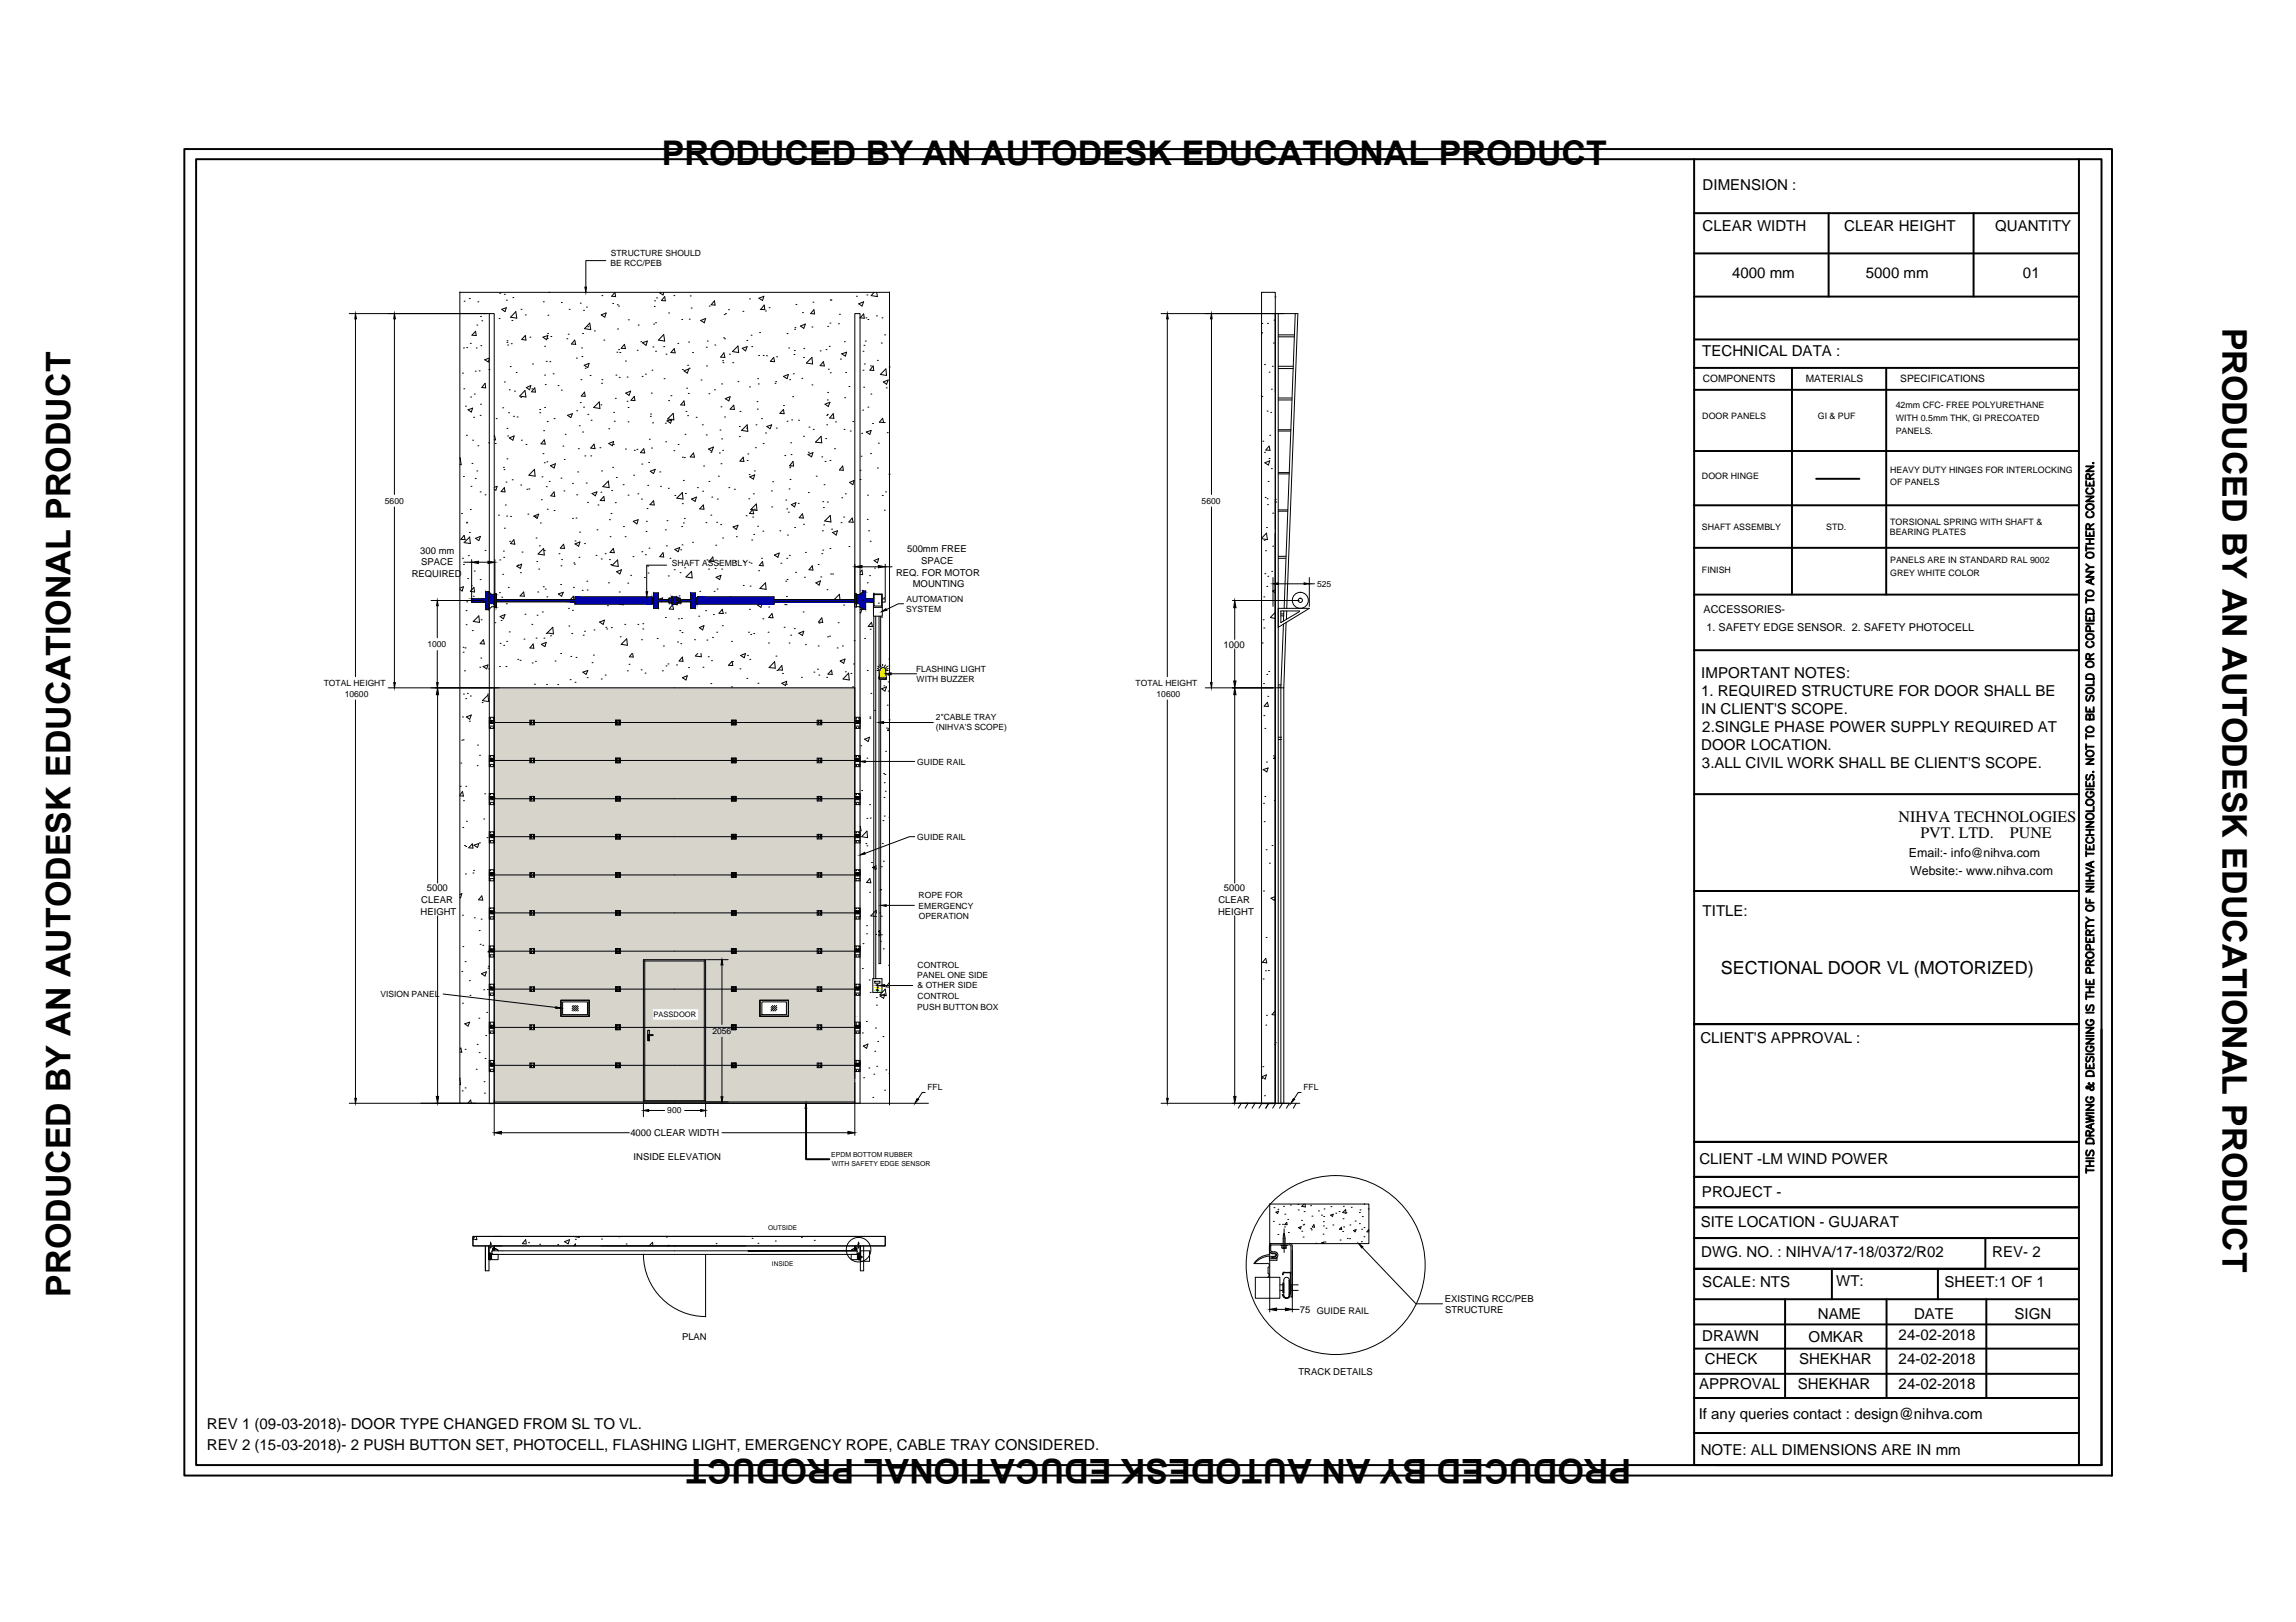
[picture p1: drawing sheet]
<svg xmlns="http://www.w3.org/2000/svg" width="297mm" height="210mm" viewBox="0 0 297 210" stroke-linecap="round" stroke-linejoin="round" font-family="sans-serif">
<defs><g id="words">
<g font-size="4.4">
<text x="85.6" y="21.4">PRODUCED BY AN AUTODESK EDUCATIONAL PRODUCT</text>
<text x="287.5" y="42.4" transform="rotate(90 287.5 42.4)">PRODUCED BY AN AUTODESK EDUCATIONAL PRODUCT</text>
<text x="9.1" y="167.8" transform="rotate(-90 9.1 167.8)">PRODUCED BY AN AUTODESK EDUCATIONAL PRODUCT</text>
<text x="211" y="188.8" transform="rotate(-180 211 188.8)">PRODUCED BY AN AUTODESK EDUCATIONAL PRODUCT</text>
</g>
<text font-size="2.3" x="222.6" y="126">SECTIONAL DOOR VL (MOTORIZED)</text>
<g font-size="2.1">
<text x="245.6" y="106.3">NIHVA TECHNOLOGIES</text>
<text x="248.4" y="108.5">PVT. LTD.</text>
<text x="260" y="108.5">PUNE</text>
</g>
<g font-size="1.9">
<text x="220.3" y="24.6">DIMENSION :</text>
<text x="220.3" y="30">CLEAR WIDTH</text>
<text x="238.6" y="30">CLEAR HEIGHT</text>
<text x="258.1" y="30">QUANTITY</text>
<text x="224.1" y="36">4000 mm</text>
<text x="241.4" y="36">5000 mm</text>
<text x="261.7" y="36">01</text>
<text x="220.2" y="46.1">TECHNICAL DATA :</text>
<text x="220.1" y="87.7">IMPORTANT NOTES:</text>
<text x="220.1" y="90">1. REQUIRED STRUCTURE FOR DOOR SHALL BE</text>
<text x="220.1" y="92.4">IN CLIENT'S SCOPE.</text>
<text x="220.2" y="94.7">2.SINGLE PHASE POWER SUPPLY REQUIRED AT</text>
<text x="220.1" y="97">DOOR LOCATION.</text>
<text x="220.2" y="99.3">3.ALL CIVIL WORK SHALL BE CLIENT'S SCOPE.</text>
<text x="220.3" y="118.5">TITLE:</text>
<text x="220" y="134.9">CLIENT'S APPROVAL :</text>
<text x="219.9" y="150.7">CLIENT -LM WIND POWER</text>
<text x="220.2" y="154.8">PROJECT -</text>
<text x="220" y="158.7">SITE LOCATION - GUJARAT</text>
<text x="220.1" y="162.6">DWG. NO. : NIHVA/17-18/0372/R02</text>
<text x="220.2" y="166.5">SCALE: NTS</text>
<text x="237.5" y="166.4">WT:</text>
<text x="251.6" y="166.5">SHEET:1 OF 1</text>
<text x="257.7" y="162.6">REV- 2</text>
<text x="220.2" y="173.6">DRAWN</text>
<text x="234" y="173.7">OMKAR</text>
<text x="235.2" y="170.7">NAME</text>
<text x="245.6" y="173.4">24-02-2018</text>
<text x="247.6" y="170.7">DATE</text>
<text x="260.6" y="170.7">SIGN</text>
<text x="219.8" y="179.7">APPROVAL</text>
<text x="220.6" y="176.5">CHECK</text>
<text x="232.6" y="179.7">SHEKHAR</text>
<text x="232.7" y="176.5">SHEKHAR</text>
<text x="245.6" y="176.5">24-02-2018</text>
<text x="245.6" y="179.8">24-02-2018</text>
<text x="26.8" y="185">REV 1 (09-03-2018)- DOOR TYPE CHANGED FROM SL TO VL.</text>
<text x="219.8" y="183.6">If any queries contact : design@nihva.com</text>
<text x="26.8" y="187.6">REV 2 (15-03-2018)- 2 PUSH BUTTON SET, PHOTOCELL, FLASHING LIGHT, EMERGENCY ROPE, CABLE TRAY CONSIDERED.</text>
<text x="220" y="188.3">NOTE: ALL DIMENSIONS ARE IN mm</text>
</g>
<g font-size="1.6">
<text x="246.9" y="110.9">Email:- info@nihva.com</text>
<text x="247.1" y="113.3">Website:- www.nihva.com</text>
</g>
<g font-size="1.4">
<text x="220.4" y="79.4">ACCESSORIES-</text>
<text x="220.8" y="81.7">1. SAFETY EDGE SENSOR. 2. SAFETY PHOTOCELL</text>
</g>
<g font-size="1.3">
<text x="220.3" y="49.5">COMPONENTS</text>
<text x="233.6" y="49.5">MATERIALS</text>
<text x="245.8" y="49.5">SPECIFICATIONS</text>
</g>
<g font-size="1.2">
<text x="54.4" y="71.7">300 mm</text>
<text x="117.4" y="71.5">500mm FREE</text>
<text x="53.3" y="74.7">REQUIRED</text>
<text x="54.5" y="73.2">SPACE</text>
<text x="115.9" y="74.5">REQ. FOR MOTOR</text>
<text x="118.1" y="76">MOUNTING</text>
<text x="119.2" y="73">SPACE</text>
<text x="158.3" y="83.8">1000</text>
<text x="54.4" y="118.3">HEIGHT</text>
<text x="54.5" y="116.8">CLEAR</text>
<text x="55.2" y="115.3">5000</text>
<text x="157.6" y="118.3">HEIGHT</text>
<text x="157.6" y="116.8">CLEAR</text>
<text x="158.3" y="115.3">5000</text>
<text x="81.5" y="147">4000 CLEAR WIDTH</text>
<text x="82" y="150.1">INSIDE ELEVATION</text>
<text x="88.2" y="173.5">PLAN</text>
<text x="168.2" y="169.9">75</text>
<text x="170.4" y="170">GUIDE RAIL</text>
<text x="186.9" y="168.4">EXISTING RCC/PEB</text>
<text x="187" y="169.9">STRUCTURE</text>
<text x="168" y="178">TRACK DETAILS</text>
</g>
<g font-size="1.1">
<text x="79" y="34.4">BE RCC/PEB</text>
<text x="79" y="33.1">STRUCTURE SHOULD</text>
<text x="245.3" y="52.8">42mm CFC- FREE POLYURETHANE</text>
<text x="220.2" y="54.2">DOOR PANELS</text>
<text x="235.2" y="54.2">GI &amp; PUF</text>
<text x="245.3" y="54.4">WITH 0.5mm THK, GI PRECOATED</text>
<text x="245.3" y="56.2">PANELS.</text>
<text x="49.8" y="65.2">5600</text>
<text x="155.5" y="65.2">5600</text>
<text x="220.2" y="62">DOOR HINGE</text>
<text x="244.5" y="61.2">HEAVY DUTY HINGES FOR INTERLOCKING</text>
<text x="244.5" y="62.8">OF PANELS</text>
<text x="220.2" y="68.6">SHAFT ASSEMBLY</text>
<text x="236.3" y="68.6">STD.</text>
<text x="244.5" y="69.3">BEARING PLATES</text>
<text x="244.5" y="67.9">TORSIONAL SPRING WITH SHAFT &amp;</text>
<text x="86.9" y="73.2">SHAFT ASSEMBLY</text>
<text x="117.3" y="77.9">AUTOMATION</text>
<text x="170.4" y="75.9">525</text>
<text x="220.2" y="74.1">FINISH</text>
<text x="244.5" y="72.9">PANELS ARE IN STANDARD RAL 9002</text>
<text x="244.5" y="74.6">GREY WHITE COLOR</text>
<text x="55.3" y="83.8">1000</text>
<text x="117.2" y="79.2">SYSTEM</text>
<text x="41.9" y="88.8">TOTAL HEIGHT</text>
<text x="118.5" y="86.9">FLASHING LIGHT</text>
<text x="118.6" y="88.3">WITH BUZZER</text>
<text x="146.9" y="88.8">TOTAL HEIGHT</text>
<text x="44.6" y="90.2">10600</text>
<text x="121.1" y="93.1">2&quot;CABLE TRAY</text>
<text x="121.1" y="94.5">(NIHVA'S SCOPE)</text>
<text x="149.6" y="90.2">10600</text>
<text x="118.7" y="99">GUIDE RAIL</text>
<text x="118.7" y="108.7">GUIDE RAIL</text>
<text x="118.8" y="116.2">ROPE FOR</text>
<text x="118.8" y="117.6">EMERGENCY</text>
<text x="118.9" y="118.9">OPERATION</text>
<text x="118.7" y="125.2">CONTROL</text>
<text x="49.2" y="129.1">VISION PANEL</text>
<text x="118.7" y="126.6">PANEL ONE SIDE</text>
<text x="118.7" y="130.7">PUSH BUTTON BOX</text>
<text x="118.7" y="127.9">&amp; OTHER SIDE</text>
<text x="118.7" y="129.3">CONTROL</text>
<text x="92.2" y="133.8">2056</text>
<text x="120" y="141">FFL</text>
<text x="168.6" y="141">FFL</text>
<text x="86.3" y="144.1">900</text>
</g>
<text font-size="1" x="84.6" y="131.6">PASSDOOR</text>
<g font-size=".9">
<text x="107.5" y="149.8">EPDM BOTTOM RUBBER</text>
<text x="107.6" y="150.9">WITH SAFETY EDGE SENSOR</text>
</g>
<g font-size=".8">
<text x="99.4" y="159.1">OUTSIDE</text>
<text x="99.9" y="163.8">INSIDE</text>
</g>
</g></defs>
<!-- layer: BODY -->
<g fill="none" stroke="#000" stroke-width=".13">
<path d="M165 40.6v102.2M165.4 40.6v102.2M165.4 51.5h1.7M165.4 51.8h1.7M165.4 47.4h1.9M165.4 47.7h1.9M165.4 43.3h2.1M165.4 43.6h2M165 64.6h.1M165.4 72h1M165.4 72.2h.9M165.7 79.4h.4"/>
<path d="M165.7 79.7h.4M165.4 88.6h.3M165.4 88.9h.3M165.4 95.4h.4M165.4 95.7h.4M160.2 142.8h8M160.6 142.8l-.4 .6M161.5 142.8l-.4 .6M162.4 142.8l-.4 .6M163.3 142.8l-.4 .6M164.1 142.8l-.3 .6M165 142.8l-.4 .6"/>
<path d="M165.7 142.8v-53.8h.4v53.8M165.9 142.8l-.4 .6M166.8 142.8l-.4 .6M167.7 142.8l-.4 .6"/>
</g>
<!-- layer: 0 -->
<g fill="none" stroke="#000" stroke-width=".13">
<path d="M59.5 37.8h.1M60 39h.1M60.7 38.6h.1M61.8 39.1h.1M64.7 38h.1M65.2 38.1h.1M65.5 38.8h.1M66.4 38.5h.1M70.3 39.1h.1M71 37.8h.1M72.6 39.1h.1M75.1 39.2h.1"/>
<path d="M75.9 39.7h.1M77.9 38.3h.1M78.4 33.7h-2.6v3.5M79.3 39.3h.1M79.6 37.8v.6l-.5-.1zM79.9 39.4h.1M80 39.6h.1M84.6 39.7h.1M84.7 38.9h.1M84.9 38.6h.1M85.4 37.8l-.1 .1 .5 .3 .1-.4M86 38.4l.1 .5h-.5z"/>
<path d="M87.2 38.3h.1M89.3 38.3h.1M89.4 39.9h.1M91.8 39.6h.1M92.4 38.9l.1 .6-.5-.1zM97 38.7h.1M98.2 38.6l.6-.3-.1 .6zM98.9 39.5v.6l-.5-.1zM99.5 39.8h.1M103 39.4h.1M105.2 39.1h.1M107.4 38.8h.1"/>
<path d="M107.5 38.8h.1M110.8 38.3h.1M111.1 39.3l.6-.2-.2 .5zM112.2 38.2h.1M113.1 37.8l-.4 .5 .8 .1-.1-.6M115 37.8h-55.5v105M115.1 37.8h.1M115.1 37.8v105.2M163.2 37.8h1.8v105h-1.8zM164.9 38.4h.1M45.2 40.6h18.1M46 41.3v46.3"/>
<path d="M51 41.3v22.7M59.5 59.3l.2 .8h-.2M59.8 48.3h.1M60 45h.1M60 50.3h.1M60.2 52.6h.1M60.3 56.3h.1M60.4 45h.1M60.6 53l.5-.2-.1 .5zM60.8 44.4h.1M60.9 51.4h.1M61.1 60h.1"/>
<path d="M61.1 57h.1M61.3 54h.1M61.4 51h.1M61.5 48h.1M61.5 42.9l.1 .5h-.5zM61.6 45h.1M61.7 42.1h.1M61.8 57.7h.1M62 48h.1M62.1 53.7h.1M62.2 41h.1M62.2 52.3h.1"/>
<path d="M62.2 44.7h.1M62.3 41.5h.1M62.8 49.6v.6h-.5zM63.2 57.3h.1M63.3 47.8h.1M63.3 40.6h.6v102.2h-.6zM63.3 46.3l-.6 .3 .5 .2 .1-.3M63.9 56.4l.2 .5h-.2M64.1 57.4h.1M64.2 54.2h.1M64.6 41.2h.1M64.9 40l.6-.2-.2 .5z"/>
<path d="M65 52.8h.1M65.2 49.4h.1M65.6 59.4h.1M65.6 44.3h.1M65.6 44.1h.1M65.6 55.4h.1M65.7 56.4h.1M65.7 44.6h.1M65.8 53.4h.1M65.9 50.4h.1M65.9 56.7l.6-.3-.1 .6zM66 47.4h.1"/>
<path d="M66.1 44.5h.1M66.2 41.5h.1M66.4 53.9h.1M66.6 50.6h.1M66.7 40.3l.2 .9-.8-.2zM66.8 48.2h.1M66.9 54h.1M67.4 51.4h.1M67.4 40h.1M67.5 57h.1M67.9 50.5l.1 .9-.8-.1zM68 40.8h.1"/>
<path d="M68 43.4v.6l-.5-.1zM68 57.5h.1M68.1 50.2l.6-.3-.2 .5zM68.6 43.6h.1M68.8 50.3h.1M68.9 47.1h.1M69.2 50.2l.1 .5h-.5zM69.8 53.4h.1M69.8 53h.1M70.2 58.7h.1M70.2 43.6l.7-.2-.2 .6zM70.3 55.7h.1"/>
<path d="M70.4 59.9h.1M70.4 56.9l.1 .6-.5-.1zM70.5 52.7h.1M70.5 44.8h.1M70.5 48.5h.1M70.5 49.8h.1M70.7 46.8h.1M70.8 59.8h.1M70.8 43.8h.1M70.8 54.6h.1M70.8 43.2h.1M70.9 40.8h.1"/>
<path d="M71.1 46.8h.1M71.3 43.5h.1M71.6 48.4h.1M71.7 54.2h.1M72.2 49.9h.1M72.6 50.5h.1M72.8 57.7h.1M73 59.5h.1M73.1 56.2h.1M73.3 43.8h.1M73.4 53.7l.7-.2-.3 .5zM73.5 43.3h.1"/>
<path d="M73.6 40h.1M74.4 44l.1 .6-.6-.1zM74.6 46.3h.1M74.6 53.2h.1M74.8 58.1h.1M74.9 55.1h.1M75.1 52.1h.1M75.2 49.1h.1M75.2 45h.1M75.3 46.1h.1M75.4 43.2h.1M75.4 55.9h.1"/>
<path d="M75.5 40.2h.1M75.5 52.7h.1M75.6 47.3l.6-.3-.2 .6zM75.6 50.7l.1 .6h-.5zM75.7 59h.1M75.7 47.7h.1M76 42.3h.1M76 53.6h.1M76.3 41.8l.1 .9-.8-.2zM76.3 48.6h.1M76.4 59h.1M76.5 54.4h.1"/>
<path d="M76.8 52.7l.7-.7 .1 .9zM76.8 57.5l.2 .6-.6-.1zM76.9 42.8h.1M77.6 57.9h.1M77.7 52.4h.1M77.8 40.8l.6-.3-.2 .5zM77.8 49.6h.1M77.9 49.1h.1M78.1 44h.1M78.8 55.5h.1M78.8 57.4l.6-.3-.2 .6zM79.3 57.5h.1"/>
<path d="M79.4 53.4h.1M79.5 54.5h.1M79.6 51.5h.1M79.7 48.5h.1M79.8 45.6h.1M79.9 42.6h.1M80 45.2h.1M80.1 48.8h.1M80.2 45.6h.1M80.8 44.6l.1 .5h-.5zM80.9 46.7h.1M80.9 58.1h.1"/>
<path d="M81 50.9l.6-.3-.2 .6zM81.1 51.9h.1M81.1 48.8h.1M81.3 54.6h.1M81.3 52.7h.1M81.3 41.4h.1M82.1 58.3h.1M82.1 51.3v.5h-.5zM82.4 58.2h.1M82.4 45.3h.1M82.6 42.1h.1M82.9 44.2h.1"/>
<path d="M83.1 48.7h.1M83.1 44.4l.6-.3-.1 .6zM83.3 58.1l.1 .5h-.5zM83.5 48.4h.1M83.9 59.8h.1M84 56.8h.1M84.1 53.9h.1M84.2 53.6h.1M84.3 50.9h.1M84.3 58h.1M84.3 47.9h.1M84.4 54.7h.1"/>
<path d="M84.5 44.9h.1M84.6 41.9h.1M84.8 41.8h.1M84.8 45.5h.1M85.9 44.9h.1M85.9 43.3l.1 .8-.8-.1zM85.9 49h.1M86.1 54.8h.1M86.1 57.2h.1M86.2 45.8h.1M86.3 54.5l.6-.2-.1 .5zM86.4 54.2l.7-.7 .1 .8z"/>
<path d="M86.5 40.5h.1M86.5 51.8h.1M86.7 54.4h.1M86.8 51.2h.1M87.2 58.3h.1M87.2 45.1l.1 .6-.5-.1zM87.7 44.4h.1M87.7 57.5h.1M88.2 41.3h.1M88.3 47.8h.1M88.3 59.2h.1M88.5 51.9l.1 .5h-.5z"/>
<path d="M88.5 48l.6-.3-.2 .6zM88.5 59.2h.1M88.6 56.2h.1M88.7 53.2h.1M88.8 50.2h.1M89 47.3h.1M89 53.8h.1M89 50.9h.1M89.1 44.3h.1M89.2 41.3h.1M89.2 47.7h.1M89.6 45.6h.1"/>
<path d="M89.7 58.6l.1 .6-.5-.1zM90.1 54h.1M90.6 41.5l.7-.3-.2 .6zM90.7 49.2h.1M90.9 55h.1M91.4 44.9h.1M91.4 56.3h.1M91.4 47.4h.1M91.5 44.1h.1M91.7 58.1l.6-.2-.2 .5zM91.7 51h.1M92 58.5h.1"/>
<path d="M92.4 50.4h.1M92.5 44.6h.1M93.1 58.6h.1M93.1 55.7h.1M93.3 52.6h.1M93.4 49.7h.1M93.4 56.8h.1M93.5 46.7h.1M93.5 58.3h.1M93.5 46.9h.1M93.6 43.7h.1M93.7 45.7l.1 .6-.6-.1z"/>
<path d="M93.7 40.7h.1M93.7 43.8h.1M93.7 54h.1M93.8 51.6l.7-.3-.2 .6zM93.9 40.6h.1M94.2 40.1h.1M94.4 45.8h.1M94.8 45.5l.7-.7 .1 .8zM94.8 46.9h.1M94.9 52.4l.1 .6-.5-.1zM95.5 49.4h.1M95.6 56.5h.1"/>
<path d="M95.6 55.2h.1M95.7 53.2h.1M96 45.1l.7-.2-.3 .5zM96.1 40.3h.1M96.2 59.2v.5h-.5zM96.6 55.4h.1M96.6 44.1h.1M96.7 59.6h.1M96.7 55v.8l-.8-.1zM96.7 58.7h.1M97 50.1h.1M97.2 43.4h.1"/>
<path d="M97.3 44.9h.1M97.7 57.9h.1M97.8 55h.1M97.9 52h.1M98 52.9h.1M98 49h.1M98.1 49.7h.1M98.1 46h.1M98.3 43h.1M98.4 40h.1M98.5 54.2h.1M98.7 46h.1"/>
<path d="M98.7 57.4h.1M99 56h.1M99 40.2h.1M99.2 46h.1M99.2 55.2l.6-.2-.2 .5zM100.1 46.3l.1 .5h-.5zM100.3 49.6h.1M100.3 49.4h.1M100.4 55.4h.1M100.5 46.2h.1M101.4 52.5h.1M101.4 53v.5h-.5z"/>
<path d="M101.4 48.7l.6-.2-.2 .5zM101.5 59h.1M101.8 43.2h.1M101.8 54.5h.1M102 45h.1M102.2 49.1h.1M102.3 57.3h.1M102.3 58.8h.1M102.4 54.3h.1M102.5 51.3h.1M102.6 59.7l.1 .6h-.5zM102.6 48.4h.1"/>
<path d="M102.7 45.9h.1M102.8 45.4h.1M102.8 42.6h.1M102.8 42.4h.1M103.3 54.4h.1M103.6 42.2l.6-.3-.2 .6zM103.7 49h.1M103.8 40.5h.1M103.9 46.3h.1M103.9 56.5h.1M104 45.1h.1M104.5 58.8l.7-.2-.2 .5z"/>
<path d="M104.6 58.5h.1M104.7 55.3h.1M105 42.3h.1M105 49.8h.1M105 46.3l.1 .8-.8-.1zM105.2 55.6h.1M105.3 40.1l.1 .5h-.5zM106.1 45.4h.1M106.2 56.5l.1 .8-.8-.1zM106.3 59.1h.1M106.5 46.8l.2 .6-.6-.1zM106.7 59.7h.1"/>
<path d="M106.7 52.3l.7-.2-.2 .5zM106.8 56.8h.1M106.9 45.2h.1M106.9 53.7h.1M106.9 55h.1M107 51.8h.1M107 53.6h.1M107.1 50.8h.1M107.1 42.2h.1M107.2 47.8h.1M107.3 44.8h.1M107.4 41.8h.1"/>
<path d="M107.4 59.6h.1M107.4 48.2h.1M107.8 53.5l.1 .6h-.6zM108 58.1h.1M108.1 54.6h.1M108.5 41.9h.1M108.6 40.7h.1M108.7 46.5h.1M108.9 45.8l.6-.2-.1 .5zM109.2 55.6h.1M109.2 44.2h.1M109.3 51.5h.1"/>
<path d="M109.4 48.2h.1M109.8 50h.1M110 55.8h.1M110.3 54.6h.1M111.4 59h.1M111.5 56.1h.1M111.6 53.1h.1M111.6 47.9h.1M111.6 45.5h.1M111.7 50.1h.1M111.7 40.6l.1 .6-.5-.1zM111.8 44.7h.1"/>
<path d="M111.8 47.1h.1M111.9 44.1h.1M112 41.1h.1M112.1 55.9l.6-.2-.2 .5zM112.3 41.3h.1M112.3 52.7h.1M112.6 47.4h.1M112.6 58.7h.1M112.7 51h.1M112.9 54.8h.1M113 47.4v.5h-.5zM113.4 40.9h.1"/>
<path d="M113.5 46.6h.1M113.6 57.3h.1M113.9 48.5l.7-.8 .1 .9zM114 44.4h.1M114.1 41.1h.1M114.2 54.1l.1 .6-.5-.1zM114.3 49.4l.6-.2-.2 .5zM114.4 54.7h.1M114.4 43.3h.1M114.7 50.2h.1M114.8 56h.1M115 47.5h.1"/>
<path d="M150.2 40.6h17.7l-1.4 38.1M151 41.3v46.3M156.7 41.3v22.7M163.2 43h.1l-.1 .3M163.3 41.9h.1M163.3 51.3h.1M163.4 57.1h.1M163.6 47.2h.1M163.6 58.5h.1M163.6 59.9l.7-.3-.2 .6zM163.9 53.2h.1M164 41.9h.1"/>
<path d="M164.2 59.3h.1M164.2 48.2h.1M164.2 57.7l.1 .6-.5-.1zM164.3 56.3h.1M164.4 53.4h.1M164.5 50.4h.1M164.6 47.4h.1M164.7 44.4h.1M164.8 41.4h.1M165.4 55.6h1.6M165.4 55.8h1.6M167.6 40.6l-1.5 38.1"/>
<path d="M51 65.6v22.7M55.8 77.7h6.8M56.6 78.4v4.1M59.5 76.1l.5-.2-.2 .6-.3-.2M59.7 66.4h.1M59.8 72.2h.1M60 61.7h.1M60 73.1h.1M60 72.8h1M60 69.3l.2 .5h-.6zM60 70.2l.8-.7v.8zM60.3 79h.1"/>
<path d="M60.3 67.7h.1M60.4 77.9h.1M60.4 67.6h.1M60.5 74.9h.1M60.6 71.9h.1M60.7 68.9h.1M60.8 65.9h.1M60.9 62.9h.1M61 75.8h.1M61 77.5h1.8v.4h-1.8zM61 72.4v5M61.2 77.2h.1"/>
<path d="M61.3 76l.1 .6-.6-.1zM61.4 73.9h.1M61.5 61.9h.1M61.5 69.7l.7-.3-.3 .6zM61.7 60.9h.1M61.9 72.8h1.2M62.1 63.7h.1M62.1 75h.1M62.3 77.9h.5v1h.4M62.5 77.9h.3v.6M62.8 64h.1M62.8 71.2h.1"/>
<path d="M62.8 77.5v.4M63.2 76.6v2.3M63.9 63.1l.4-.2-.2 .5-.2-.1M64 76.9h.1M64 76.9h-.4l-.4-.3h-.4v.9h-.5M64 72.4v6.2h.2v-1.7h-.2M64 78.5h-.4l-.4 .4M64.2 77.6h10.2M64.2 77.9h10.2M64.5 66.7h.1M64.6 76.7h.1M64.7 72.5h.1"/>
<path d="M64.7 79.8l.6-.3-.2 .6zM64.9 77.3h.1M65 74.3h.1M65.1 71.3h.1M65.1 60.5h.1M65.2 72.1h.1M65.2 60.8h.1M65.2 68.4h.1M65.2 63.1l.1 .6-.5-.1zM65.4 65.3h.1M65.5 62.4h.1M65.5 78.1h.1"/>
<path d="M65.5 66.8h.1M65.8 76h.1M65.9 70h.1M66.1 66.8h.1M66.3 62.1h.1M66.5 69.8l.1 .6-.5-.1zM66.9 73.3l.6-.3-.2 .6zM67 73.1h.1M67.3 74.1h.1M67.4 62.8h.1M67.5 71.4h.1M67.7 76.6l.1 .6-.5-.1z"/>
<path d="M67.9 79.5h.1M68.2 63.3h.1M68.3 66.5h.1M68.4 63.3h.1M69.1 66.8l.6-.3-.2 .6zM69.1 60.7l.1 .9-.8-.1zM69.3 66.9h.1M69.4 69.6h.1M69.4 72.7h.1M69.5 79.6h.1M69.6 76.6h.1M69.6 71.7l.7-.7 .1 .8z"/>
<path d="M69.7 73.6h.1M69.8 70.6h.1M69.9 67.7h.1M70 64.7h.1M70.1 61.7h.1M70.2 79.2h.1M70.3 75.9h.1M70.4 71.2h.1M70.5 76.2h.1M70.7 63h.1M70.8 77.2h.1M70.8 65.9h.1"/>
<path d="M71 62.3h.1M71.2 60.3l.7-.3-.2 .6zM71.7 66.1h.1M71.7 63.7l.1 .5h-.5zM72.2 76.9l.7-.2-.2 .5zM72.3 71.7h.1M72.5 75.6h.1M72.6 61.9h.1M72.6 73.2h.1M72.7 72.4h.1M72.9 70.4l.1 .6-.5-.1zM73 63.5h.1"/>
<path d="M73.5 78.7h.1M74.1 79h.1M74.1 62.6h.1M74.1 67.1h.1M74.2 76h.1M74.2 77.2l.1 .5h-.6zM74.2 72.8h.1M74.3 73h.1M74.4 70h.1M74.4 70.4l.6-.3-.1 .6zM74.5 67h.1M74.6 64h.1"/>
<path d="M74.7 61.1h.1M74.9 72.1h.1M75 68.9h.1M75.3 76.4h.1M75.6 70.3h.1M75.8 62.5h.1M75.9 75.2h.1M76 76.4h.1M76 65h.1M76.6 63.9l.6-.2-.2 .5zM77.1 71.9h.1M77.2 68.6h.1"/>
<path d="M77.4 65.3h.1M77.7 63.7h.1M77.8 72.3h.1M77.8 60.9h.1M78 63l.7-.7 .1 .8zM78.1 64.2l.1 .6h-.5zM78.3 71.7h.1M78.6 78.4h.1M78.7 75.4h.1M78.8 72.4h.1M78.8 67.3h.1M78.9 69.5h.1"/>
<path d="M79 73.1h.1M79.1 66.4h.1M79.1 63.5h.1M79.2 73.2l.7-.7 .1 .8zM79.2 78h.1M79.3 60.5h.1M79.3 71l.2 .5h-.6zM79.6 65.1h.1M79.7 61.8h.1M79.8 74l.6-.3-.2 .6zM80.1 76.6h.1M80.6 77.7l.1 .6-.5-.1z"/>
<path d="M80.6 62.7h.1M80.7 68.1h.1M80.9 69.5h.1M81.2 75.5h.1M81.3 64.1h.1M81.5 77.7h.1M81.6 74.5h.1M81.9 72h.1M81.9 67.5l.7-.2-.2 .5zM82 61.5h.1M82.5 63.9h.1M83 64.6h.1"/>
<path d="M83 60.1h.1M83 71.4h.1M83.2 77.8h.1M83.4 74.7h.1M83.5 71.8h.1M83.6 68.8h.1M83.6 67.5h.1M83.7 65.8h.1M83.8 62.8h.1M83.8 73.3h.1M83.8 74.2h.1M84 70.9h.1"/>
<path d="M84.1 61l.7-.3-.2 .6zM84.3 77.2h-9.9v1h9.9M84.3 77.2l.1 .1M84.3 77.2v1M84.4 77.3h.1M84.4 78.1h.1M84.4 77.4l.1 .2-.1 .4M84.4 77.3h.2M84.4 78.1h.2M84.4 78.1l-.1 .1M84.4 77.3v.8M84.6 64.8v.5h-.5z"/>
<path d="M84.9 77.2h.1M84.9 76.8h.1M85.1 77.6l.6-.2-.1 .5zM85.4 61.1h.1M85.4 62.9h.1M85.8 71.5l.1 .6-.5-.1zM86.1 68.6h.1M86.1 79.9h.1M86.2 70.6h.1M86.2 73.1h-2.5v3.5M86.3 67.4h.1M86.5 63.2h.1"/>
<path d="M86.5 74.5h.1M86.5 77.5v.4M86.5 77.9l.1 .1h.2l.2 .2M86.5 78.1h.1M86.7 72.2h.1M86.8 77.4h-.2l-.1 .2h-1.3v-.9h-.6v2h.6v-.8h1.3M86.8 77.4v.6M87 77.2l-.2 .2M87 77.2h.6M87 77.2v1h.6M87 78.3l.1 .6-.5-.1zM87.2 73.7h.1"/>
<path d="M87.3 64.1h.1M87.3 71.1l.6-.2-.2 .5zM87.6 64.5l.7-.8 .1 .9zM87.6 77.2l.1 .2M87.6 77.2v1M87.7 77.4h.3l.1 .2h1.2v-.9h.7v2h-.7v-.8h-1.2M87.7 78l-.1 .2M87.7 78h.2M87.7 77.4v.6M87.9 77.1h.1M88 74.1h.1M88 78.1h.1"/>
<path d="M88.1 71.1h.1M88.1 77.9l-.1 .1h-.3M88.1 77.5v.4M88.2 68.1h.1M88.2 70.5h.1M88.3 65.2h.1M88.4 62.2h.1M88.4 67.7h.1M88.5 67.1h.1M88.6 73.5h.1M88.7 63.9h.1M88.7 74.7l.8-.8v.9z"/>
<path d="M89.5 64.6l.6-.3-.2 .6zM89.6 70.2h.1M89.7 77h.1M90 77.3h.1M90.1 77.3h.1M90.1 77.3v.8h-.1M90.2 63.1h.1M90.3 77.2l-.2 .1M90.3 77.2h9.8v1h-9.8zM90.4 79.7h.1M90.5 76.5h.1M90.9 63.6h.1"/>
<path d="M91 65.3l.1 .6h-.6zM91 60.3h.1M91.3 79h.1M91.3 67.6h.1M91.5 72.5h.1M91.7 73.6h.1M91.7 62.3h.1M92 66.7h.1M92.1 64.3h.1M92.2 72.1l.1 .6-.5-.1zM92.3 79.5h.1M92.4 76.5h.1"/>
<path d="M92.5 73.6h.1M92.6 70.6h.1M92.6 74.7l.7-.2-.2 .5zM92.7 67.6h.1M92.8 76.2h.1M92.8 64.6h.1M92.9 73h.1M92.9 61.6h.1M93.2 67.9h.1M93.3 60h.1M93.4 73.6h.1M93.4 78.9l.2 .5h-.6z"/>
<path d="M93.5 69.6h.1M93.8 79.3h.1M94.3 63.1h.1M94.5 77.2h.1M94.8 68.2l.7-.2-.2 .5zM95 63.3h.1M95.1 72.7h.1M95.3 69.5h.1M96.2 75.8h.1M96.2 72.7h.1M96.5 66.7h.1M96.5 78.1h.1"/>
<path d="M96.9 64.5h.1M96.9 61.4h.1M96.9 72.8h.1M97 78.9h.1M97 61.7l.6-.2-.1 .5zM97 75.8h.1M97.1 65.9l.7-.7 .1 .9zM97.2 72.9h.1M97.3 69.9h.1M97.4 66.9h.1M97.4 65.9l.1 .6-.5-.1zM97.5 63.9h.1"/>
<path d="M97.5 69.2h.1M97.6 60.9h.1M97.6 65.9h.1M98 68.1h.1M98 78.3l.6-.2-.2 .5zM98.1 73.9h.1M98.3 76.1l.7-.7 .1 .9zM98.5 72.2h.1M98.7 72.7v.5h-.5zM98.7 68.7h.1M99.2 77.4h.1M99.5 78.6h.1"/>
<path d="M99.8 63.5h.1M99.8 65.6h.1M99.9 79.4l.1 .6-.5-.1zM100 62.3h.1M100.1 77.6h10.5M100.1 77.9h10.5M100.2 71.8l.6-.2-.2 .5zM100.9 68.7h.1M101 72.9h.1M101.5 78.2h.1M101.7 75.2h.1M101.7 64.7h.1"/>
<path d="M101.7 78.3h.1M101.7 77.2h.1M101.8 72.2h.1M101.8 65.9h.1M101.8 75h.1M101.9 69.2h.1M102 66.3h.1M102.1 63.3h.1M102.1 71.9h.1M102.2 60.5h.1M102.2 60.3h.1M102.2 62h.1"/>
<path d="M102.4 65.3l.6-.2-.2 .5zM102.8 68.3h.1M102.9 74.1h.1M103.3 65.1h.1M103.8 66.5l.1 .5h-.5zM103.9 79.2h.1M103.9 67.8h.1M104 77.6h.1M104.1 74.7h.1M104.2 71.5h.1M104.6 63.7h.1M105.1 73.2l.1 .6-.5-.1z"/>
<path d="M105.1 77.8h.1M105.6 75.4l.5-.2-.1 .5zM105.6 61.6h.1M105.8 73.1h.1M106.1 77.6h.1M106.2 74.7h.1M106.3 71.7h.1M106.3 80l.1 .5h-.5zM106.4 68.7h.1M106.4 71.2h.1M106.4 64.9h.1M106.5 65.7h.1"/>
<path d="M106.6 67.9h.1M106.6 62.7h.1M106.7 67.4l.7-.7 .1 .8zM107 76.3h.1M107 65h.1M107.4 71h.1M107.5 74.3h.1M107.6 68.5h.1M107.7 74.3h.1M107.7 68.9l.6-.2-.1 .5zM107.9 77.6l.7-.7 .1 .9zM108.8 67.6h.1"/>
<path d="M108.8 77.8h.1M108.9 64.4h.1M109 60.3l.1 .6-.5-.1zM109.1 66.9h.1M109.1 78.3h.1M109.4 63.9h.1M109.8 70.7h.1M109.9 62.4l.6-.2-.2 .5zM110.3 67l.1 .6-.6-.1zM110.6 73v5.6h.2v-1.7h-.2M110.8 78.5h.4l.4 .4M111.3 62h.1"/>
<path d="M111.3 60.9h.1M111.3 74.1l.2-.3 .1 .6-.3-.1M111.3 78.9l.2-.1-.1 .5h-.1M111.5 73.3h2.1M111.6 76.6v-.1h.4v1h1M111.6 76.6l-.4 .3h-.4M111.6 76.6v2.3M112.2 67.2h.1M112.2 75.4h.1M112.2 64.1h.1M112.4 68.7h.1M112.5 74.5h.1"/>
<path d="M112.6 70h.1M113 76.8h.1M113 76.9h1.1v1.7h-1.1zM113 78.6v1.1h1.1v-1.1M113 77.9h-1v1h-.4M113 79.7v46.9M113.1 76.9h1v1.5h-1zM113.1 72.5l.6-.2-.2 .5zM113.1 73.5h.1M113.3 79.7v46.9M113.5 60.6h.1M113.6 78h.1"/>
<path d="M113.7 79.7v45h.2v-45M114.1 79.9h.1M114.1 77.5h.4v.4h-.4M114.1 64.1h.1M114.4 77.4h.1M114.4 66h.1M114.5 73v4.4M114.5 73.3h.9M114.6 63.7h.1M115 61.4h.1M115 61.3v.1M116.9 78.1h-.7l-1.5 .8"/>
<path d="M156.7 65.6v22.7M159.4 77.7h8.7M159.7 78.6v4.1M163.2 69.7l.6-.7 .2 .8-.8-.1M163.5 77.2h.1M163.5 69.9h.1M163.6 74.2h.1M163.7 64.4h.1M163.7 71.3h.1M163.8 68.3h.1M163.9 75.9h.1M163.9 64.5h.1"/>
<path d="M164 65.3h.1M164 74.6h.1M164.1 62.3h.1M164.5 60.6h.1M164.5 73.9h.1M164.6 70.7h.1M164.6 66.4h.1M164.7 74.7v3.8M165 65h.1M165 79.2l-.6 .7 .6 .1M165 76.4l-.4 .1 .4 .2M165.4 61.2h1.4"/>
<path d="M165.4 61.3h1.4M165.4 66h1.2M165.4 66.2h1.2M165.4 78.7h4l-4 2.5zM165.4 75.6h3.3M165.7 79.1v1.4M165.7 79.1h2.4M166.1 79.1l-.1 1.3M166.5 79.1l-.1 1.1M168.1 79.1l-2.4 1.4M169.4 74.7v3.8M169.4 75.6h.7"/>
<path d="M46 90.6v51.5M50.2 89h60.4v53.8M56.6 84.2v4.1M56.6 89.9v24.4M59.6 98.7h.1M59.7 95.8h.1M59.8 92.8h.1M59.9 83.8h.1M59.9 84.4h.1M59.9 95.7h.1M60 89.8h.1M60.1 86.8h.1"/>
<path d="M60.2 83.8h.1M60.3 90.4h.1M60.3 80.8h.1M60.3 92.8l.7-.3-.2 .6zM60.5 89.7h.1M60.7 93.3h.1M60.8 90.1h.1M61.1 81.6h.1M61.2 80.4l.7-.7 .1 .8zM61.7 99.1h.1M61.8 96.4h.1M62 97.7h.1"/>
<path d="M62.1 86.3h.1M62.2 85.2h.1M62.2 80.2h.1M62.4 90.9h.1M62.4 90.7l.7-.8 .1 .9zM62.5 86.3l.6-.3-.1 .6zM62.5 82.8l.2 .5h-.6zM63.1 89.8h.1M63.2 86.6h.1M63.3 97.8v1.4h.6M63.3 92.8v1.5h.6M63.9 89v53.8"/>
<path d="M63.9 98.4h46.7M63.9 93.5h46.7M64 80.6h.1M64.6 86.3h.1M64.7 83.3h.1M64.8 80.3h.1M65.2 83.5h.1M65.5 86.3h.1M65.5 83h.1M65.9 81.8h.1M67 85.3h.1M67.3 85.5h.1"/>
<path d="M67.8 82.7h.1M68.6 93.2h.5v.6h-.5zM68.6 98.1h.5v.6h-.5zM68.8 80.8h.1M68.8 85.8h.1M69 83.3l.1 .6-.5-.1zM69.1 88.5h.1M69.3 85.6h.1M69.4 82.6h.1M70 83.4l.7-.3-.2 .6zM70.4 82.6h.1M70.7 82h.1"/>
<path d="M70.7 88.6h.1M70.8 81.9l.7-.7 .1 .8zM71.2 82.3h.1M71.8 85.5h.1M72.2 88.6h.1M72.5 84.6h.1M73.6 81h.1M73.8 88h.1M73.8 84.9h.1M74 82h.1M74.4 88.3h.1M74.5 85.1h.1"/>
<path d="M75.4 87l.6-.2-.2 .5zM75.5 82.2h.1M75.6 81.7h.1M76 87.7h.1M76.6 85.8h.1M76.8 84.8h.1M76.8 81.5h.1M77.6 80.5l.6-.3-.2 .6zM77.8 87.9h.1M78.3 87.4h.1M78.4 81.2h.1M78.5 81.4h.1"/>
<path d="M79.1 81.2h.1M79.6 93.2h.6v.6h-.6zM79.6 98.1h.6v.6h-.6zM80.2 82.4h.1M80.4 83.4l.7-.7 .1 .8zM80.8 80.8h.1M81.2 86.8h.1M81.4 86h.1M81.8 84.6l-.4 .4h.5l-.1-.4M82.5 80.8h.1M82.9 86.7h.1M83 82.8h.1"/>
<path d="M83.2 80.7h.1M83.2 81.4h.1M83.5 87.1h.1M85 82.6h.1M85.7 86.8h.1M85.8 83.6h.1M86.2 86.2h.1M86.4 85.9h.1M87.5 86h.1M87.6 83.1h.1M87.8 80.1h.1M87.9 81.6h.1"/>
<path d="M88.1 83.3h.1M88.2 80h.1M88.2 81.9h.1M88.3 85l.1 .6-.5-.1zM88.3 87.7l.6-.3-.2 .6zM89.1 86.4h.1M89.8 82.8h.1M90.3 84.6l-.3 .3M90.5 81.2l.6-.2-.2 .5zM90.7 84.6v.4l-.7-.1M90.9 86.3h.1M91.5 82.8h.1"/>
<path d="M91.6 85h.1M92 88.5h.1M92 85.5h.1M92.2 82.5h.1M92.7 81.8h.1M93.4 81h.1M94.6 88.9h.1M94.6 83h.1M94.6 93.2h.6v.6h-.6zM94.6 98.1h.6v.6h-.6zM94.7 85.6l.1 .5h-.6zM94.8 85.6h.1"/>
<path d="M95.7 86.6h.1M95.8 84.8l.6-.2-.1 .5zM96.6 87.8h.1M96.7 84.8h.1M96.8 81.8h.1M97 85.3h.1M97.1 82.1h.1M97.5 82h.1M98.1 88.4h.1M98.7 80.1h.1M99.4 81.8h.1M99.4 83.2h.1"/>
<path d="M100.2 85.6l.1 .9-.8-.1zM100.4 84.9h.1M100.5 86.8h.1M101.1 86.1l.1 .6h-.5zM101.1 88.4l.7-.2-.2 .5zM101.2 87.2h.1M101.4 81.2h.1M101.7 88.5h.1M102.1 83.2h.1M102.3 82.2h.1M102.8 81.4h.1M103.3 81.9l.7-.2-.2 .5z"/>
<path d="M103.7 87.7h.1M104.2 83.4h.1M105.3 87h.1M105.7 93.2h.6v.6h-.6zM105.7 98.1h.6v.6h-.6zM105.8 86.6h.1M105.8 83.6h.1M105.9 87.4h.1M106 80.6h.1M106.9 87.7h.1M107.1 82.4h.1M107.3 82.3h.1"/>
<path d="M107.6 86.7l.1 .6-.6-.1zM108.3 83.8h.1M108.4 80.6h.1M108.7 85.5l.6-.2-.2 .5zM109 83.6h.1M109.4 86.9h.1M109.8 87.1l.1 .9-.8-.1zM110.1 87.2h.1M110.3 88.9h.1M110.4 85.9h.1M110.5 82.9h.1M111.3 92.8v1.5h-.7"/>
<path d="M111.3 97.8v1.4h-.7M111.4 96.5h.1M111.9 82.6h.1M111.9 95.7l.6-.3-.2 .6zM111.9 98.5h6.4M112.2 98.1h.1M112.2 86.8h.1M112.5 92.9h.1M112.5 92.8h.1M112.6 81.4h.1M112.7 89.7h.1M112.7 80.5l.2 .6h-.6z"/>
<path d="M113.1 91.9h.1M113.5 86.8h.2M113.5 86.5l.2 .1M113.6 86.2l.2 .2M113.6 87.7l.4-.4 .1 .5h-.5M113.8 87.7h.9M113.8 87.7v.2h.9v-.2M113.8 86l.2 .3M113.8 86.6v1.1M114.1 89.1l.6-.2-.2 .5zM114.2 86v.2M114.3 93.5h6.4"/>
<path d="M114.4 88.8h.1M114.6 97.2h.1M114.6 86.6l.1 1.1M114.6 86l-.2 .3M114.6 86.6a.4 .4 0 0 0-.3-.2 .4 .4 0 0 0-.4 .2M114.7 94.2h.1M114.7 86.8h.2M114.8 91.3h.1M114.8 86.2l-.2 .2M114.9 87.4h.1M114.9 88.3h.1M114.9 89.4h.1"/>
<path d="M114.9 86.5l-.2 .1M115 85.3h.1M115 86.2h.1M115 93.2h.1M115 94.2l-.2 .3 .2 .1M115.3 87.2h3.3M151 90.6v51.5M155.9 89h9.7M159.7 84v4.1M159.7 89.9v24.4M163.3 83.2h.1M163.4 80.2h.1"/>
<path d="M163.4 99.6l.7-.2-.2 .5zM163.5 88.5h.1M163.5 81.3h.1M163.5 92.6h.1M163.6 94.3h.1M163.8 98.6h.1M163.9 87.3h.1M164 90.9l.1 .5h-.6zM164 90.1h.1M164.1 86.9h.1M164.7 97.8h.1M165 97.9l-.2 .3h.2"/>
<path d="M166 80.8l-.3 8.2M166.4 80.5l-.3 8.5M56.6 118.5v23.4M59.5 102.9l.3-.5 .2 .6h-.5M59.5 115.8l.2-.2-.1 .6-.1-.1M59.5 101.8h.1M59.8 118.4h.1M59.9 107.1h.1M60 103.6h.1M60.1 109.4h.1M60.2 113.1h.1M60.3 109.5h.1"/>
<path d="M60.3 101.8h.1M60.3 106.3h.1M61.1 109.2l.1 .6-.6-.1zM61.2 113h.1M61.3 112.6h.1M61.3 109.4l.6-.2-.1 .5zM61.4 118.8h.1M62 109.1h.1M62.2 118.9h.1M62.3 115.9l.2 .6-.6-.1zM62.6 106h.1M62.7 102.7h.1"/>
<path d="M63 108.4h.1M63.3 117.5v1.4h.6M63.3 112.6v1.4h.6M63.3 107.6v1.5h.6M63.3 102.7v1.4h.6M63.9 118.1h46.7M63.9 113.2h46.7M63.9 108.3h46.7M63.9 103.4h46.7M68.6 103.1h.5v.6h-.5zM68.6 108h.5v.6h-.5zM68.6 112.9h.5v.6h-.5z"/>
<path d="M68.6 117.8h.5v.6h-.5zM79.6 103.1h.6v.6h-.6zM79.6 108h.6v.6h-.6zM79.6 112.9h.6v.6h-.6zM79.6 117.8h.6v.6h-.6zM94.6 103.1h.6v.6h-.6zM94.6 108h.6v.6h-.6zM94.6 112.9h.6v.6h-.6zM94.6 117.8h.6v.6h-.6zM105.7 103.1h.6v.6h-.6zM105.7 108h.6v.6h-.6zM105.7 112.9h.6v.6h-.6z"/>
<path d="M105.7 117.8h.6v.6h-.6zM111.3 107l.1 .5h-.1M111.3 118.6v.1M111.3 102.7v1.4h-.7M111.3 107.6v1.5h-.7M111.3 112.6v1.4h-.7M111.3 117.5v1.4h-.7M111.5 102.3h.1M112 109.2h.1M112.1 119.8h.1M112.2 105.9h.1M112.2 109.5h.1"/>
<path d="M112.2 107.6v.8l-.7-.1zM112.5 104.1h.1M112.5 115.5h.1M112.5 113.7l.2 .5h-.6zM112.6 105.9h.1M112.7 111.6h.1M113.1 112.3h.1M113.4 118.2l-.1-.4-.6 .7 .7 .1M113.4 112l-.5 .3 .4 .3 .1-.3M113.8 118.1h.1M113.8 115.2h.1M113.9 115.1h.1"/>
<path d="M114 112.2h.1M114 118.6h.1M114.1 109.2h.1M114.2 106.2h.1M114.3 111.4h.1M114.3 100.1h.1M114.4 103.2h.1M114.4 105.6h.1M114.4 101.3h.1M114.5 100.2h.1M114.5 102.4h.1M114.7 117.2h3.6"/>
<path d="M115.1 105.7v.1M118.3 108.3h-.6l-5.8 2.1M159.7 118.5v23.4M163.5 104h.1M163.5 115.3h.1M163.5 106.3h.1M163.6 103.1h.1M163.8 110h.1M164.2 111.7h.1M164.6 109.4h.1M164.9 103.6h.1M165 116l-.6 .2 .5 .3 .1-.4"/>
<path d="M57.3 128.6l14.6 1.8M59.5 135.8l.1-.2 .1 .6-.2-.1M59.5 139.5l.1 .9h-.1M59.7 125.7h.1M59.8 129.8h.1M59.9 122.5h.1M60.1 132.5l.7-.2-.2 .5zM60.2 124.4h.1M60.2 135.8h.1M60.7 126.9h.1M60.8 128.8h.1M61.6 138.4h.1"/>
<path d="M61.7 135.2h.1M61.9 131.8h.1M62 136.2h.1M62 120.4h.1M62.1 122.2h.1M62.3 126l.6-.2-.1 .5zM62.5 122.3h.1M62.6 128.1h.1M62.6 140h.1M62.8 137h.1M62.8 134h.1M63 131h.1"/>
<path d="M63 128h.1M63.1 125.3h.1M63.2 125h.1M63.3 123l-.2 .2h.2M63.3 137.2v1.5h.6M63.3 132.3v1.4h.6M63.3 127.4v1.4h.6M63.3 122.4v1.5h.6M63.9 137.9h46.7M63.9 133h46.7M63.9 128h46.7M63.9 123.1h46.7"/>
<path d="M68.6 137.6h.5v.6h-.5zM68.6 122.8h.5v.6h-.5zM68.6 127.7h.5v.6h-.5zM68.6 132.6h.5v.7h-.5zM72.6 129.4h3.6v2.1h-3.6zM72.6 129.4v2.1h3.6v-2.1M72.6 129.4h3.6M72.6 129.4v2.1h3.6M72.8 129.7h3.2v1.6h-3.2zM74.2 130.1l-.2 .2M74.4 130.1l-.4 .4M74.7 130.1l-.7 .7"/>
<path d="M74.8 130.2l-.6 .6M74.8 130.5l-.3 .3M74.8 130.8h-.1M76.2 129.4v2.1M79.6 137.6h.6v.6h-.6zM79.6 122.8h.6v.6h-.6zM79.6 127.7h.6v.6h-.6zM79.6 132.6h.6v.7h-.6zM83.4 124.4h7.7v18h-7.7zM83.4 124.3h.1M83.8 133.4v1.2M83.8 134.1h.2v.5h-.2z"/>
<path d="M83.8 134.7h.2M83.8 134.6h.1M83.9 133.9h.5M83.9 134h.5M83.9 133.9v.1M83.9 134.4v.1v-.1M83.9 134.3h.1M84 133.3h-.1M84 133.4v.5M84 134v.6M84 133.3v.1M84 134.6h.1"/>
<path d="M84.4 133.9h.1M84.5 133.9l-.1 .1M91.1 124.3h.1M91.4 124.2h2.8M93.4 124.9v7.7M93.4 134.2v7.7M94.6 137.6h.6v.6h-.6zM94.6 122.8h.6v.6h-.6zM94.6 127.7h.6v.6h-.6zM94.6 132.6h.6v.7h-.6zM98.3 129.4h3.7v2.1h-3.7zM98.3 129.4v2.1h3.7v-2.1"/>
<path d="M98.3 129.4h3.7M98.3 129.4v2.1M98.6 129.7h3.1v1.6h-3.1zM100 130.1l-.2 .3M100.2 130.1l-.4 .5M100.5 130.1l-.7 .7M100.5 130.3l-.5 .5M100.5 130.6l-.2 .2M102 129.4v2.1h-3.7M105.7 137.6h.6v.6h-.6zM105.7 122.8h.6v.6h-.6zM105.7 127.7h.6v.6h-.6z"/>
<path d="M105.7 132.6h.6v.7h-.6zM110.6 139.6v-99h.7v102.2h-.7v-2.7M111.3 122.4v1.5h-.7M111.3 127.4v1.4h-.7M111.3 132.3v1.4h-.7M111.3 137.2v1.5h-.7M111.6 125.3h.1M111.6 133.7h.1M111.6 122.1h.1M111.7 135.4l.6-.3-.2 .6zM111.7 139.5h.1M112.1 132.2h.1"/>
<path d="M112.1 120.8h.1M112.4 138.2h.1M112.5 126.8h.1M112.6 128.4h.1M112.9 126.6h1.2v1.8h-1.2zM113 139h.1M113.2 136h.1M113.2 127h.6v.2h-.6zM113.3 133h.1M113.4 130.1h.1M113.4 129.1h.1M113.4 120.9h.1"/>
<path d="M113.4 138h.1M113.6 134.8h.1M113.6 120.6l.2-.2 .1 .6h-.3M113.7 121.1h.1M113.8 128.9l.7-.3-.2 .6zM113.9 121.8h.1M114 121h.1M114.2 134.1h.1M114.3 122.8h.1M114.4 127.5h3.7M114.5 128l.2 .8-.9-.1zM114.6 138.5h.1"/>
<path d="M114.9 124.9h.1M115.1 127.3l-.1-.1-.4 .5h.5M115.1 138.9v.1M163.2 139.6h.1M163.3 139.3l.5-.2-.1 .5zM163.4 138h.1M163.4 126.7h.1M163.7 125.6h.1M163.8 132.7h.1M163.8 124l.1 .6-.6-.1zM163.8 121.3h.1M163.8 131.4h.1"/>
<path d="M164.1 125.6h.1M164.9 135.2h.1M165 134.9h.1M165 130.8l-.4 .5h.4M45.2 142.8h74.9M59.8 141.2h.1M60.2 140.8h.1M60.5 142.8l.4-.4 .1 .4M62.7 141.5h.1M63.9 142.9v4M63.9 142.6h46.7M64.9 146.6h16.5"/>
<path d="M83.2 142.6v-18.4h8.1v18.4M83.2 142.9v1.6M83.4 142.4h.1M83.9 143.7h2.1M88.6 143.7h2M91.2 142.4h-.1M91.3 142.9v1.6M93.4 146.6h16.3M110.6 142.9v4M112.9 142h.1M114.4 141.1h.1M119.7 141.4h-.4l-.5 .8"/>
<path d="M150.2 142.8h16.6M163.6 141.8h.1M164.3 155.8h12.8v5.1h-12.8zM164.7 158.1h.1M164.8 156.3h.1M165.1 156.9l.3-.2-.1 .3zM165.3 159.8h.1M165.3 156.5h.1M165.5 158.4h.1M165.9 158.4h.1M166 156.1h.1M166.2 158.8h.1"/>
<path d="M166.2 157.1h.1M166.5 158.2v.3h-.3zM166.6 157.8h.1M166.7 159.5h.1M166.9 155.9h.1M167.9 155.9h.1M168 156.6h.1M168 158.9l.3-.2-.1 .3zM168.3 141.4h-.3l-.6 .8M168.4 157.9h.1M168.4 159.3h.1M168.6 158.5h.1"/>
<path d="M168.7 158.4h.1M168.7 156.8h.1M168.7 155.8l-.3 .3 .5 .1-.1-.4M169.6 156h.1M169.6 159h.1M169.6 159.2h.1M169.7 157.4h.1M170 158.5l.1 .3h-.3zM170.6 156.7h.1M171 157.3h.1M171.2 159.7h.1M171.2 158.1h.1"/>
<path d="M171.2 158.7h.1M171.3 157.4h.1M171.3 156.4h.1M171.5 158.9h.1M172.1 157.3l.4-.2-.1 .3zM172.2 156.2h.1M172.4 158.5h.1M172.8 157h.1M173.2 156.8h.1M173.3 159.1l.2-.3 .1 .3zM173.7 159.4h.1M173.7 156.9l.4-.4v.5z"/>
<path d="M173.8 157.7h.1M173.8 156.1h.1M173.8 158.8h.1M174.1 157h.1M174.6 158.5h.1M174.8 156.2h.1M175.1 159.2l.3-.1-.1 .3zM175.3 158h.1M175.9 158.4h.1M175.9 156.9h.1M176 156.6h.1M176.2 159.1h.1"/>
<path d="M176.2 157.4h.1M176.5 158.9h.1M176.5 155.8h.1M177 156.4h.1M177.1 159.3v-.2l-.3 .3h.3M61.2 160h53.3v1.2h-53.3zM61.4 160l-.2 .3 .5 .1-.1-.4M62.8 161.2v3.3h.5v-3.3M64 160h1M64 161.2h1M68.1 160.9l-.1-.5-.4 .5 .5 .1M68.4 160.8h.1"/>
<path d="M69.8 161h.1M72.2 161.1h.1M73 160.7l.7-.3-.2 .6zM74.2 160l.7 .1v-.1M74.2 161.2l.2-.2 .1 .2M74.4 160.4h.1M77.7 160h18.7M77.7 161.2h18.7M77.8 160.3h.1M80.1 160h.1M81 161h.1M83.2 162.3a8.1 8.1 0 0 0 8.1 8.1"/>
<path d="M84 161.2l.4-.4 .1 .4M86.2 160.1h.1M86.3 161.2l.2-.1v.1M91.3 162.3v8.1M92.6 160.9h.1M97.3 160.3h.1M98.1 160.9h.1M100.3 160.6h.1M103.7 160.1h.1M105.3 160.5h.1M111.3 161.2v3.3h.4v-3.3M111.4 161.9h1.1v1.3h-1.1z"/>
<path d="M111.5 162.6v.2M162.2 163.5h1.7M164.3 160.9h.1M164.3 161.1v8.7M165.2 169.4h1.1M167.2 161.8v8M167.2 169.4h.9M168.6 160.1h.1M170.2 160.9h.1M171.1 160.9h-.1l.3-.2-.1 .2M171.4 160.7h.1M173.4 160.5h.1"/>
<path d="M174.3 160.3h.1M174.6 160.3h.1M176.1 160.7h.1M176.2 161.4l7 7.3h3.4M176.5 160h.1"/>
<circle cx="168.2" cy="77.7" r="1.04"/>
<circle cx="168.2" cy="77.7" r=".28"/>
<circle cx="63.5" cy="92.9" r=".02"/>
<circle cx="63.5" cy="94.2" r=".02"/>
<circle cx="63.5" cy="97.9" r=".02"/>
<circle cx="63.5" cy="99.1" r=".02"/>
<circle cx="63.8" cy="97.9" r=".02"/>
<circle cx="63.8" cy="94.2" r=".02"/>
<circle cx="63.8" cy="99.1" r=".02"/>
<circle cx="63.8" cy="92.9" r=".02"/>
<circle cx="68.7" cy="93.3" r=".06"/>
<circle cx="68.7" cy="98.2" r=".06"/>
<circle cx="68.7" cy="98.6" r=".06"/>
<circle cx="68.7" cy="93.6" r=".06"/>
<circle cx="69" cy="98.2" r=".06"/>
<circle cx="69" cy="98.6" r=".06"/>
<circle cx="69" cy="93.3" r=".06"/>
<circle cx="69" cy="93.6" r=".06"/>
<circle cx="79.8" cy="98.6" r=".06"/>
<circle cx="79.8" cy="98.2" r=".06"/>
<circle cx="79.8" cy="93.6" r=".06"/>
<circle cx="79.8" cy="93.3" r=".06"/>
<circle cx="80.1" cy="98.6" r=".06"/>
<circle cx="80.1" cy="98.2" r=".06"/>
<circle cx="80.1" cy="93.6" r=".06"/>
<circle cx="80.1" cy="93.3" r=".06"/>
<circle cx="94.8" cy="98.2" r=".06"/>
<circle cx="94.8" cy="98.6" r=".06"/>
<circle cx="94.8" cy="93.3" r=".06"/>
<circle cx="94.8" cy="93.6" r=".06"/>
<circle cx="95.1" cy="93.3" r=".06"/>
<circle cx="95.1" cy="98.2" r=".06"/>
<circle cx="95.1" cy="98.6" r=".06"/>
<circle cx="95.1" cy="93.6" r=".06"/>
<circle cx="105.9" cy="93.3" r=".06"/>
<circle cx="105.9" cy="98.2" r=".06"/>
<circle cx="105.9" cy="98.6" r=".06"/>
<circle cx="105.9" cy="93.6" r=".06"/>
<circle cx="106.2" cy="98.2" r=".06"/>
<circle cx="106.2" cy="93.6" r=".06"/>
<circle cx="106.2" cy="98.6" r=".06"/>
<circle cx="106.2" cy="93.3" r=".06"/>
<circle cx="110.8" cy="99.1" r=".02"/>
<circle cx="110.8" cy="92.9" r=".02"/>
<circle cx="110.8" cy="97.9" r=".02"/>
<circle cx="110.8" cy="94.2" r=".02"/>
<circle cx="111.1" cy="94.2" r=".02"/>
<circle cx="111.1" cy="97.9" r=".02"/>
<circle cx="111.1" cy="92.9" r=".02"/>
<circle cx="111.1" cy="99.1" r=".02"/>
<circle cx="63.5" cy="112.7" r=".02"/>
<circle cx="63.5" cy="117.6" r=".02"/>
<circle cx="63.5" cy="107.7" r=".02"/>
<circle cx="63.5" cy="102.8" r=".02"/>
<circle cx="63.5" cy="108.9" r=".02"/>
<circle cx="63.5" cy="104" r=".02"/>
<circle cx="63.5" cy="118.8" r=".02"/>
<circle cx="63.5" cy="113.9" r=".02"/>
<circle cx="63.8" cy="112.7" r=".02"/>
<circle cx="63.8" cy="113.9" r=".02"/>
<circle cx="63.8" cy="118.8" r=".02"/>
<circle cx="63.8" cy="107.7" r=".02"/>
<circle cx="63.8" cy="108.9" r=".02"/>
<circle cx="63.8" cy="104" r=".02"/>
<circle cx="63.8" cy="117.6" r=".02"/>
<circle cx="63.8" cy="102.8" r=".02"/>
<circle cx="68.7" cy="108.1" r=".06"/>
<circle cx="68.7" cy="103.2" r=".06"/>
<circle cx="68.7" cy="117.9" r=".06"/>
<circle cx="68.7" cy="108.4" r=".06"/>
<circle cx="68.7" cy="103.5" r=".06"/>
<circle cx="68.7" cy="118.3" r=".06"/>
<circle cx="68.7" cy="113.4" r=".06"/>
<circle cx="68.7" cy="113" r=".06"/>
<circle cx="69" cy="108.1" r=".06"/>
<circle cx="69" cy="103.2" r=".06"/>
<circle cx="69" cy="117.9" r=".06"/>
<circle cx="69" cy="118.3" r=".06"/>
<circle cx="69" cy="108.4" r=".06"/>
<circle cx="69" cy="103.5" r=".06"/>
<circle cx="69" cy="113" r=".06"/>
<circle cx="69" cy="113.4" r=".06"/>
<circle cx="79.8" cy="113.4" r=".06"/>
<circle cx="79.8" cy="103.2" r=".06"/>
<circle cx="79.8" cy="117.9" r=".06"/>
<circle cx="79.8" cy="108.1" r=".06"/>
<circle cx="79.8" cy="108.4" r=".06"/>
<circle cx="79.8" cy="118.3" r=".06"/>
<circle cx="79.8" cy="103.5" r=".06"/>
<circle cx="79.8" cy="113" r=".06"/>
<circle cx="80.1" cy="113.4" r=".06"/>
<circle cx="80.1" cy="117.9" r=".06"/>
<circle cx="80.1" cy="103.2" r=".06"/>
<circle cx="80.1" cy="108.4" r=".06"/>
<circle cx="80.1" cy="118.3" r=".06"/>
<circle cx="80.1" cy="108.1" r=".06"/>
<circle cx="80.1" cy="103.5" r=".06"/>
<circle cx="80.1" cy="113" r=".06"/>
<circle cx="94.8" cy="113.4" r=".06"/>
<circle cx="94.8" cy="117.9" r=".06"/>
<circle cx="94.8" cy="118.3" r=".06"/>
<circle cx="94.8" cy="103.5" r=".06"/>
<circle cx="94.8" cy="108.1" r=".06"/>
<circle cx="94.8" cy="108.4" r=".06"/>
<circle cx="94.8" cy="103.2" r=".06"/>
<circle cx="94.8" cy="113" r=".06"/>
<circle cx="95.1" cy="118.3" r=".06"/>
<circle cx="95.1" cy="113.4" r=".06"/>
<circle cx="95.1" cy="108.4" r=".06"/>
<circle cx="95.1" cy="117.9" r=".06"/>
<circle cx="95.1" cy="113" r=".06"/>
<circle cx="95.1" cy="108.1" r=".06"/>
<circle cx="95.1" cy="103.2" r=".06"/>
<circle cx="95.1" cy="103.5" r=".06"/>
<circle cx="105.9" cy="117.9" r=".06"/>
<circle cx="105.9" cy="108.1" r=".06"/>
<circle cx="105.9" cy="118.3" r=".06"/>
<circle cx="105.9" cy="103.5" r=".06"/>
<circle cx="105.9" cy="113.4" r=".06"/>
<circle cx="105.9" cy="108.4" r=".06"/>
<circle cx="105.9" cy="113" r=".06"/>
<circle cx="105.9" cy="103.2" r=".06"/>
<circle cx="106.2" cy="108.1" r=".06"/>
<circle cx="106.2" cy="108.4" r=".06"/>
<circle cx="106.2" cy="113" r=".06"/>
<circle cx="106.2" cy="117.9" r=".06"/>
<circle cx="106.2" cy="118.3" r=".06"/>
<circle cx="106.2" cy="103.5" r=".06"/>
<circle cx="106.2" cy="113.4" r=".06"/>
<circle cx="106.2" cy="103.2" r=".06"/>
<circle cx="110.8" cy="107.7" r=".02"/>
<circle cx="110.8" cy="112.7" r=".02"/>
<circle cx="110.8" cy="104" r=".02"/>
<circle cx="110.8" cy="117.6" r=".02"/>
<circle cx="110.8" cy="118.8" r=".02"/>
<circle cx="110.8" cy="113.9" r=".02"/>
<circle cx="110.8" cy="108.9" r=".02"/>
<circle cx="110.8" cy="102.8" r=".02"/>
<circle cx="111.1" cy="118.8" r=".02"/>
<circle cx="111.1" cy="117.6" r=".02"/>
<circle cx="111.1" cy="112.7" r=".02"/>
<circle cx="111.1" cy="107.7" r=".02"/>
<circle cx="111.1" cy="102.8" r=".02"/>
<circle cx="111.1" cy="104" r=".02"/>
<circle cx="111.1" cy="113.9" r=".02"/>
<circle cx="111.1" cy="108.9" r=".02"/>
<circle cx="63.5" cy="132.4" r=".02"/>
<circle cx="63.5" cy="137.3" r=".02"/>
<circle cx="63.5" cy="122.5" r=".02"/>
<circle cx="63.5" cy="133.6" r=".02"/>
<circle cx="63.5" cy="128.7" r=".02"/>
<circle cx="63.5" cy="138.5" r=".02"/>
<circle cx="63.5" cy="127.4" r=".02"/>
<circle cx="63.5" cy="123.7" r=".02"/>
<circle cx="63.8" cy="137.3" r=".02"/>
<circle cx="63.8" cy="128.7" r=".02"/>
<circle cx="63.8" cy="138.5" r=".02"/>
<circle cx="63.8" cy="132.4" r=".02"/>
<circle cx="63.8" cy="133.6" r=".02"/>
<circle cx="63.8" cy="127.4" r=".02"/>
<circle cx="63.8" cy="122.5" r=".02"/>
<circle cx="63.8" cy="123.7" r=".02"/>
<circle cx="68.7" cy="137.7" r=".06"/>
<circle cx="68.7" cy="138" r=".06"/>
<circle cx="68.7" cy="132.8" r=".06"/>
<circle cx="68.7" cy="133.1" r=".06"/>
<circle cx="68.7" cy="128.2" r=".06"/>
<circle cx="68.7" cy="123.2" r=".06"/>
<circle cx="68.7" cy="127.8" r=".06"/>
<circle cx="68.7" cy="122.9" r=".06"/>
<circle cx="69" cy="127.8" r=".06"/>
<circle cx="69" cy="123.2" r=".06"/>
<circle cx="69" cy="138" r=".06"/>
<circle cx="69" cy="122.9" r=".06"/>
<circle cx="69" cy="132.8" r=".06"/>
<circle cx="69" cy="133.1" r=".06"/>
<circle cx="69" cy="128.2" r=".06"/>
<circle cx="69" cy="137.7" r=".06"/>
<circle cx="79.8" cy="123.2" r=".06"/>
<circle cx="79.8" cy="127.8" r=".06"/>
<circle cx="79.8" cy="132.8" r=".06"/>
<circle cx="79.8" cy="133.1" r=".06"/>
<circle cx="79.8" cy="128.2" r=".06"/>
<circle cx="79.8" cy="122.9" r=".06"/>
<circle cx="79.8" cy="137.7" r=".06"/>
<circle cx="79.8" cy="138" r=".06"/>
<circle cx="80.1" cy="127.8" r=".06"/>
<circle cx="80.1" cy="123.2" r=".06"/>
<circle cx="80.1" cy="138" r=".06"/>
<circle cx="80.1" cy="132.8" r=".06"/>
<circle cx="80.1" cy="133.1" r=".06"/>
<circle cx="80.1" cy="128.2" r=".06"/>
<circle cx="80.1" cy="137.7" r=".06"/>
<circle cx="80.1" cy="122.9" r=".06"/>
<circle cx="83.9" cy="133.9" r=".06"/>
<circle cx="94.8" cy="127.8" r=".06"/>
<circle cx="94.8" cy="123.2" r=".06"/>
<circle cx="94.8" cy="133.1" r=".06"/>
<circle cx="94.8" cy="128.2" r=".06"/>
<circle cx="94.8" cy="138" r=".06"/>
<circle cx="94.8" cy="132.8" r=".06"/>
<circle cx="94.8" cy="137.7" r=".06"/>
<circle cx="94.8" cy="122.9" r=".06"/>
<circle cx="95.1" cy="138" r=".06"/>
<circle cx="95.1" cy="132.8" r=".06"/>
<circle cx="95.1" cy="128.2" r=".06"/>
<circle cx="95.1" cy="127.8" r=".06"/>
<circle cx="95.1" cy="122.9" r=".06"/>
<circle cx="95.1" cy="137.7" r=".06"/>
<circle cx="95.1" cy="133.1" r=".06"/>
<circle cx="95.1" cy="123.2" r=".06"/>
<circle cx="105.9" cy="127.8" r=".06"/>
<circle cx="105.9" cy="123.2" r=".06"/>
<circle cx="105.9" cy="132.8" r=".06"/>
<circle cx="105.9" cy="133.1" r=".06"/>
<circle cx="105.9" cy="137.7" r=".06"/>
<circle cx="105.9" cy="122.9" r=".06"/>
<circle cx="105.9" cy="128.2" r=".06"/>
<circle cx="105.9" cy="138" r=".06"/>
<circle cx="106.2" cy="132.8" r=".06"/>
<circle cx="106.2" cy="133.1" r=".06"/>
<circle cx="106.2" cy="127.8" r=".06"/>
<circle cx="106.2" cy="123.2" r=".06"/>
<circle cx="106.2" cy="137.7" r=".06"/>
<circle cx="106.2" cy="122.9" r=".06"/>
<circle cx="106.2" cy="138" r=".06"/>
<circle cx="106.2" cy="128.2" r=".06"/>
<circle cx="110.8" cy="123.7" r=".02"/>
<circle cx="110.8" cy="137.3" r=".02"/>
<circle cx="110.8" cy="132.4" r=".02"/>
<circle cx="110.8" cy="127.4" r=".02"/>
<circle cx="110.8" cy="128.7" r=".02"/>
<circle cx="110.8" cy="122.5" r=".02"/>
<circle cx="110.8" cy="133.6" r=".02"/>
<circle cx="110.8" cy="138.5" r=".02"/>
<circle cx="111.1" cy="122.5" r=".02"/>
<circle cx="111.1" cy="137.3" r=".02"/>
<circle cx="111.1" cy="138.5" r=".02"/>
<circle cx="111.1" cy="132.4" r=".02"/>
<circle cx="111.1" cy="127.4" r=".02"/>
<circle cx="111.1" cy="128.7" r=".02"/>
<circle cx="111.1" cy="123.7" r=".02"/>
<circle cx="111.1" cy="133.6" r=".02"/>
<circle cx="113.5" cy="127.8" r=".06"/>
<circle cx="113.5" cy="127.5" r=".06"/>
<circle cx="113.5" cy="128.2" r=".06"/>
<circle cx="111.1" cy="161.7" r="1.59"/>
<circle cx="172.8" cy="163.7" r="11.6"/>
</g>
<g fill="#d7d5cb" stroke="#d7d5cb" stroke-width=".13">
<path d="M83.8 133.9h.1z"/>
<path d="M63.9 89v.1h46.7zM63.9 89h46.7v.1z"/>
<path d="M63.9 89.1v.7h46.7zM63.9 89.1h46.7v.7z"/>
<path d="M63.9 89.8v3h46.7zM63.9 89.8h46.7v3z"/>
<path d="M63.9 92.8v.4h46.7zM63.9 92.8h46.7v.4z"/>
<path d="M106.3 93.2v.3h4.3zM106.3 93.2h4.3v.3z"/>
<path d="M95.2 93.2v.3h10.5zM95.2 93.2h10.5v.3z"/>
<path d="M80.2 93.2v.3h14.4zM80.2 93.2h14.4v.3z"/>
<path d="M69.1 93.2v.3h10.5zM69.1 93.2h10.5v.3z"/>
<path d="M63.9 93.2v.3h4.7zM63.9 93.2h4.7v.3z"/>
<path d="M106.3 137.9v.3h4.3zM106.3 137.9h4.3v.3z"/>
<path d="M95.2 137.9v.3h10.5zM95.2 137.9h10.5v.3z"/>
<path d="M91.3 137.9v.3h3.3zM91.3 137.9h3.3v.3z"/>
<path d="M91.3 138.2v1.9h19.3zM91.3 138.2h19.3v1.9z"/>
<path d="M91.3 140.1v2.5h19.3zM91.3 140.1h19.3v2.5z"/>
<path d="M106.3 133v.3h4.3zM106.3 133h4.3v.3z"/>
<path d="M95.2 133v.3h10.5zM95.2 133h10.5v.3z"/>
<path d="M91.3 133v.3h3.3zM91.3 133h3.3v.3z"/>
<path d="M91.3 133.3v3.9h19.3zM91.3 133.3h19.3v3.9z"/>
<path d="M91.3 137.2v.4h19.3zM91.3 137.2h19.3v.4z"/>
<path d="M106.3 137.6v.3h4.3zM106.3 137.6h4.3v.3z"/>
<path d="M95.2 137.6v.3h10.5zM95.2 137.6h10.5v.3z"/>
<path d="M91.3 137.6v.3h3.3zM91.3 137.6h3.3v.3z"/>
<path d="M83.4 142.4h7.7zM83.4 142.4h7.7zM83.4 142.4h7.7zM83.4 142.4h7.7zM83.4 137.9v4.5h7.7zM83.4 137.9h7.7v4.5z"/>
<path d="M83.4 128v2.5h7.7zM83.4 128h7.7v2.5z"/>
<path d="M83.4 130.5v1.5h1zM83.4 130.5h1v1.5z"/>
<path d="M90.4 130.5v1.5h.7zM90.4 130.5h.7v1.5z"/>
<path d="M83.4 132v1h7.7zM83.4 132h7.7v1z"/>
<path d="M83.4 133v.9h7.7zM83.4 133h7.7v.9z"/>
<path d="M84.5 133.9h6.6zM84.5 133.9h6.6z"/>
<path d="M83.4 133.9h1.1zM83.4 133.9h1.1z"/>
<path d="M83.4 133.9h1zM83.4 133.9h1zM83.4 133.9h1zM83.4 133.9h1.1z"/>
<path d="M83.9 133.9h.5zM83.9 133.9h.5z"/>
<path d="M83.4 133.9h.5zM83.4 133.9h.5z"/>
<path d="M83.9 133.9h.5zM83.9 133.9h.5z"/>
<path d="M83.4 133.9h.4zM83.4 133.9h.5z"/>
<path d="M84.5 133.9h6.6zM84.5 133.9h6.6z"/>
<path d="M83.9 133.9h.5zM83.9 133.9h.5z"/>
<path d="M84 133.9l.4 .1zM84 133.9l.4 .1z"/>
<path d="M83.8 133.9l.2 .1zM83.8 133.9l.2 .1z"/>
<path d="M84 134h.4zM84 134h.4z"/>
<path d="M83.8 134h.2zM83.8 134h.2z"/>
<path d="M83.4 133.9l.4 .1zM83.4 133.9l.4 .1z"/>
<path d="M84 134h.4zM84 134h.4z"/>
<path d="M84.6 133.9l6.5 .1zM84.6 133.9l6.5 .1z"/>
<path d="M84 134h.4zM84 134h.4z"/>
<path d="M83.9 134h.5zM84 134h.4z"/>
<path d="M83.8 134h.1zM83.8 134h.2z"/>
<path d="M83.9 134h.5zM83.9 134h.5z"/>
<path d="M83.4 134h.4zM83.4 134h.4z"/>
<path d="M84.5 134h6.6zM84.6 134h6.5z"/>
<path d="M84.5 134h6.6zM84.5 134h6.6z"/>
<path d="M83.9 134h.5zM83.9 134h.5z"/>
<path d="M83.8 134h.1zM83.8 134h.1z"/>
<path d="M84.4 134h6.7zM84.5 134h6.6z"/>
<path d="M83.9 134h.5zM83.9 134h.5z"/>
<path d="M83.9 134h7.2zM83.9 134h7.2z"/>
<path d="M83.4 134h.5zM83.4 134h.5z"/>
<path d="M83.4 134v.1h7.7zM83.4 134h7.7v.1z"/>
<path d="M84 134.1v.5h7.1zM84 134.1h7.1v.5z"/>
<path d="M83.4 134.1v.5h.4zM83.4 134.1h.4v.5z"/>
<path d="M83.4 134.6v3.3h7.7zM83.4 134.6h7.7v3.3z"/>
<path d="M63.9 137.9v.1h4.7zM63.9 137.9h4.7v.1z"/>
<path d="M80.2 137.9v.3h3zM80.2 137.9h3v.3z"/>
<path d="M69.1 137.9v.3h10.5zM69.1 137.9h10.5v.3z"/>
<path d="M63.9 138v.2h4.7zM63.9 138h4.7v.2z"/>
<path d="M63.9 138.2v.5h19.3zM63.9 138.2h19.3v.5z"/>
<path d="M63.9 138.7v3.9h19.3zM63.9 138.7h19.3v3.9z"/>
<path d="M80.2 133v.3h3zM80.2 133h3v.3z"/>
<path d="M69.1 133v.3h10.5zM69.1 133h10.5v.3z"/>
<path d="M63.9 133v.3h4.7zM63.9 133h4.7v.3z"/>
<path d="M63.9 133.3v4.3h19.3zM63.9 133.3h19.3v4.3z"/>
<path d="M80.2 137.6v.3h3zM80.2 137.6h3v.3z"/>
<path d="M69.1 137.6v.3h10.5zM69.1 137.6h10.5v.3z"/>
<path d="M63.9 137.6v.3h4.7zM63.9 137.6h4.7v.3z"/>
<path d="M106.3 128v.3h4.3zM106.3 128h4.3v.3z"/>
<path d="M95.2 128v.3h10.5zM95.2 128h10.5v.3z"/>
<path d="M91.3 128v.3h3.3zM91.3 128h3.3v.3z"/>
<path d="M91.3 128.3v1.1h19.3zM91.3 128.3h19.3v1.1z"/>
<path d="M102 129.4v2.1h8.6zM102 129.4h8.6v2.1z"/>
<path d="M91.3 129.4v2.1h7zM91.3 129.4h7v2.1z"/>
<path d="M91.3 131.5v1.1h19.3zM91.3 131.5h19.3v1.1z"/>
<path d="M106.3 132.6v.4h4.3zM106.3 132.6h4.3v.4z"/>
<path d="M95.2 132.6v.4h10.5zM95.2 132.6h10.5v.4z"/>
<path d="M91.3 132.6v.4h3.3zM91.3 132.6h3.3v.4z"/>
<path d="M80.2 128v.3h3zM80.2 128h3v.3z"/>
<path d="M69.1 128v.3h10.5zM69.1 128h10.5v.3z"/>
<path d="M63.9 128v.3h4.7zM63.9 128h4.7v.3z"/>
<path d="M63.9 128.3v1.1h19.3zM63.9 128.3h19.3v1.1z"/>
<path d="M76.2 129.4v2.1h7zM76.2 129.4h7v2.1z"/>
<path d="M63.9 129.4v2.1h8.7zM63.9 129.4h8.7v2.1z"/>
<path d="M63.9 131.5v1.1h19.3zM63.9 131.5h19.3v1.1z"/>
<path d="M80.2 132.6v.4h3zM80.2 132.6h3v.4z"/>
<path d="M69.1 132.6v.4h10.5zM69.1 132.6h10.5v.4z"/>
<path d="M63.9 132.6v.4h4.7zM63.9 132.6h4.7v.4z"/>
<path d="M106.3 123.1v.3h4.3zM106.3 123.1h4.3v.3z"/>
<path d="M95.2 123.1v.3h10.5zM95.2 123.1h10.5v.3z"/>
<path d="M80.2 123.1v.3h14.4zM80.2 123.1h14.4v.3z"/>
<path d="M69.1 123.1v.3h10.5zM69.1 123.1h10.5v.3z"/>
<path d="M63.9 123.1v.3h4.7zM63.9 123.1h4.7v.3z"/>
<path d="M63.9 123.4v.8h46.7zM63.9 123.4h46.7v.8z"/>
<path d="M91.3 124.2v3.2h19.3zM91.3 124.2h19.3v3.2z"/>
<path d="M91.3 127.4v.3h19.3zM91.3 127.4h19.3v.3z"/>
<path d="M63.9 124.2v3.5h19.3zM63.9 124.2h19.3v3.5z"/>
<path d="M106.3 127.7v.3h4.3zM106.3 127.7h4.3v.3z"/>
<path d="M95.2 127.7v.3h10.5zM95.2 127.7h10.5v.3z"/>
<path d="M91.3 127.7v.3h3.3zM91.3 127.7h3.3v.3z"/>
<path d="M80.2 127.7v.3h3zM80.2 127.7h3v.3z"/>
<path d="M69.1 127.7v.3h10.5zM69.1 127.7h10.5v.3z"/>
<path d="M63.9 127.7v.3h4.7zM63.9 127.7h4.7v.3z"/>
<path d="M83.4 124.4h7.7zM83.4 124.4h7.7zM83.4 124.4h7.7zM83.4 124.4h7.7z"/>
<path d="M83.4 124.4v3.6h7.7zM83.4 124.4h7.7v3.6z"/>
<path d="M106.3 118.1v.3h4.3zM106.3 118.1h4.3v.3z"/>
<path d="M95.2 118.1v.3h10.5zM95.2 118.1h10.5v.3z"/>
<path d="M80.2 118.1v.3h14.4zM80.2 118.1h14.4v.3z"/>
<path d="M69.1 118.1v.3h10.5zM69.1 118.1h10.5v.3z"/>
<path d="M63.9 118.1v.3h4.7zM63.9 118.1h4.7v.3z"/>
<path d="M63.9 118.4v4h46.7zM63.9 118.4h46.7v4z"/>
<path d="M63.9 122.4v.4h46.7zM63.9 122.4h46.7v.4z"/>
<path d="M106.3 122.8v.3h4.3zM106.3 122.8h4.3v.3z"/>
<path d="M95.2 122.8v.3h10.5zM95.2 122.8h10.5v.3z"/>
<path d="M80.2 122.8v.3h14.4zM80.2 122.8h14.4v.3z"/>
<path d="M69.1 122.8v.3h10.5zM69.1 122.8h10.5v.3z"/>
<path d="M63.9 122.8v.3h4.7zM63.9 122.8h4.7v.3z"/>
<path d="M106.3 113.2v.3h4.3zM106.3 113.2h4.3v.3z"/>
<path d="M95.2 113.2v.3h10.5zM95.2 113.2h10.5v.3z"/>
<path d="M80.2 113.2v.3h14.4zM80.2 113.2h14.4v.3z"/>
<path d="M69.1 113.2v.3h10.5zM69.1 113.2h10.5v.3z"/>
<path d="M63.9 113.2v.3h4.7zM63.9 113.2h4.7v.3z"/>
<path d="M63.9 113.5v4h46.7zM63.9 113.5h46.7v4z"/>
<path d="M63.9 117.5v.3h46.7zM63.9 117.5h46.7v.3z"/>
<path d="M106.3 117.8v.3h4.3zM106.3 117.8h4.3v.3z"/>
<path d="M95.2 117.8v.3h10.5zM95.2 117.8h10.5v.3z"/>
<path d="M80.2 117.8v.3h14.4zM80.2 117.8h14.4v.3z"/>
<path d="M69.1 117.8v.3h10.5zM69.1 117.8h10.5v.3z"/>
<path d="M63.9 117.8v.3h4.7zM63.9 117.8h4.7v.3z"/>
<path d="M106.3 108.3v.3h4.3zM106.3 108.3h4.3v.3z"/>
<path d="M95.2 108.3v.3h10.5zM95.2 108.3h10.5v.3z"/>
<path d="M80.2 108.3v.3h14.4zM80.2 108.3h14.4v.3z"/>
<path d="M69.1 108.3v.3h10.5zM69.1 108.3h10.5v.3z"/>
<path d="M63.9 108.3v.3h4.7zM63.9 108.3h4.7v.3z"/>
<path d="M63.9 108.6v4h46.7zM63.9 108.6h46.7v4z"/>
<path d="M63.9 112.6v.3h46.7zM63.9 112.6h46.7v.3z"/>
<path d="M106.3 112.9v.3h4.3zM106.3 112.9h4.3v.3z"/>
<path d="M95.2 112.9v.3h10.5zM95.2 112.9h10.5v.3z"/>
<path d="M80.2 112.9v.3h14.4zM80.2 112.9h14.4v.3z"/>
<path d="M69.1 112.9v.3h10.5zM69.1 112.9h10.5v.3z"/>
<path d="M63.9 112.9v.3h4.7zM63.9 112.9h4.7v.3z"/>
<path d="M106.3 103.4v.3h4.3zM106.3 103.4h4.3v.3z"/>
<path d="M95.2 103.4v.3h10.5zM95.2 103.4h10.5v.3z"/>
<path d="M80.2 103.4v.3h14.4zM80.2 103.4h14.4v.3z"/>
<path d="M69.1 103.4v.3h10.5zM69.1 103.4h10.5v.3z"/>
<path d="M63.9 103.4v.3h4.7zM63.9 103.4h4.7v.3z"/>
<path d="M63.9 103.7v3.9h46.7zM63.9 103.7h46.7v3.9z"/>
<path d="M63.9 107.6v.4h46.7zM63.9 107.6h46.7v.4z"/>
<path d="M106.3 108v.3h4.3zM106.3 108h4.3v.3z"/>
<path d="M95.2 108v.3h10.5zM95.2 108h10.5v.3z"/>
<path d="M80.2 108v.3h14.4zM80.2 108h14.4v.3z"/>
<path d="M69.1 108v.3h10.5zM69.1 108h10.5v.3z"/>
<path d="M63.9 108v.3h4.7zM63.9 108h4.7v.3z"/>
<path d="M106.3 98.4v.3h4.3zM106.3 98.4h4.3v.3z"/>
<path d="M95.2 98.4v.3h10.5zM95.2 98.4h10.5v.3z"/>
<path d="M80.2 98.4v.3h14.4zM80.2 98.4h14.4v.3z"/>
<path d="M69.1 98.4v.3h10.5zM69.1 98.4h10.5v.3z"/>
<path d="M63.9 98.4v.3h4.7zM63.9 98.4h4.7v.3z"/>
<path d="M63.9 98.7v4h46.7zM63.9 98.7h46.7v4z"/>
<path d="M63.9 102.7v.4h46.7zM63.9 102.7h46.7v.4z"/>
<path d="M106.3 103.1v.3h4.3zM106.3 103.1h4.3v.3z"/>
<path d="M95.2 103.1v.3h10.5zM95.2 103.1h10.5v.3z"/>
<path d="M80.2 103.1v.3h14.4zM80.2 103.1h14.4v.3z"/>
<path d="M69.1 103.1v.3h10.5zM69.1 103.1h10.5v.3z"/>
<path d="M63.9 103.1v.3h4.7zM63.9 103.1h4.7v.3z"/>
<path d="M106.3 93.5v.3h4.3zM106.3 93.5h4.3v.3z"/>
<path d="M95.2 93.5v.3h10.5zM95.2 93.5h10.5v.3z"/>
<path d="M80.2 93.5v.3h14.4zM80.2 93.5h14.4v.3z"/>
<path d="M69.1 93.5v.3h10.5zM69.1 93.5h10.5v.3z"/>
<path d="M63.9 93.5v.3h4.7zM63.9 93.5h4.7v.3z"/>
<path d="M63.9 93.8v4h46.7zM63.9 93.8h46.7v4z"/>
<path d="M63.9 97.8v.3h46.7zM63.9 97.8h46.7v.3z"/>
<path d="M106.3 98.1v.3h4.3zM106.3 98.1h4.3v.3z"/>
<path d="M95.2 98.1v.3h10.5zM95.2 98.1h10.5v.3z"/>
<path d="M80.2 98.1v.3h14.4zM80.2 98.1h14.4v.3z"/>
<path d="M69.1 98.1v.3h10.5zM69.1 98.1h10.5v.3z"/>
<path d="M63.9 98.1v.3h4.7zM63.9 98.1h4.7v.3z"/>
</g>
<g fill="#00f" stroke="#00f" stroke-width=".13">
<path d="M100.1 77.9h10.7z"/>
<path d="M90.1 77.3l.2-.1v.1z"/>
<path d="M90.1 77.3h.2v.8z"/>
<path d="M111.2 76.9l.4-.3v.3z"/>
<path d="M111.3 78.1h.3v.5z"/>
<path d="M63.2 76.6l.4 .3h-.4z"/>
<path d="M63.2 78.1h.1v.7z"/>
<path d="M61 77.5h1.8z"/>
<path d="M61 77.5h1.8v.4z"/>
<path d="M87 77.2v.2h-.2z"/>
<path d="M86.8 77.4h.2v.6z"/>
<path d="M87.6 77.2l.1 .2h-.1z"/>
<path d="M87.6 77.4h.1v.6z"/>
<path d="M84.3 77.2l.1 .1z"/>
<path d="M84.4 77.3h.2v.8z"/>
<path d="M89.3 76.7v.9h.7zM89.3 76.7h.7v.9z"/>
<path d="M87.3 77.6v.3h2.7zM87.3 77.6h2.7v.3z"/>
<path d="M89.3 77.9v.8h.7zM89.3 77.9h.7v.8z"/>
<path d="M110.6 76.9v.7h.2zM110.6 76.9h.2v.7z"/>
<path d="M100.1 77.6v.1h10.7zM100.1 77.6h10.7v.1z"/>
<path d="M100.1 77.9h10.7zM100.1 77.7v.2h10.7zM100.1 77.7h10.7v.2z"/>
<path d="M110.6 77.9v.2h.2zM110.6 77.9h.2v.2z"/>
<path d="M90.3 77.2v.7h9.8zM90.3 77.2h9.8v.7z"/>
<path d="M90.3 77.9v.3h9.8zM90.3 77.9h9.8v.3z"/>
<path d="M90.1 77.3v.8h.2zM90.1 78.1l.2 .1z"/>
<path d="M90 77.3v.8h.1zM90 77.3h.1v.8z"/>
<path d="M110.8 76.9v.8h.8zM110.8 76.9h.8v.8z"/>
<path d="M110.8 77.7h.8zM110.8 77.7h.8z"/>
<path d="M110.8 77.7v.4h.8zM110.8 77.7h.8v.4z"/>
<path d="M111.3 78.1v.5h.3zM111.3 78.6h.3v.3z"/>
<path d="M111.6 76.5v.1h.4zM111.6 76.5h.4v.1z"/>
<path d="M111.6 76.6v.9h.4zM111.6 76.6h.4v.9z"/>
<path d="M111.6 77.5h1.4zM111.6 77.5h1.4z"/>
<path d="M111.6 77.5v.2h1.4zM111.6 77.5h1.4v.2z"/>
<path d="M111.6 77.7v.2h1.4zM111.6 77.7h1.4v.2z"/>
<path d="M111.6 77.9v1h.4zM111.6 77.9h.4v1z"/>
<path d="M63.2 76.9v.8h.8zM63.2 76.9h.8v.8z"/>
<path d="M63.2 77.7v.4h.8zM63.2 77.7h.8v.4z"/>
<path d="M63.9 78.1v.4h.1zM63.9 78.1h.1v.4z"/>
<path d="M63.2 78.1v.7h.1zM63.2 78.8h.1z"/>
<path d="M61 77.9h1.8zM61 77.5l1.8 .4h-1.8z"/>
<path d="M64 76.9h.2zM64 76.9h.2z"/>
<path d="M64 76.9v.7h.2zM64 76.9h.2v.7z"/>
<path d="M64 77.6v.1h.2zM64 77.6h.2v.1z"/>
<path d="M64 77.7v.8h.2zM64 77.7h.2v.8z"/>
<path d="M64 78.5v.1h.2zM64 78.5h.2v.1z"/>
<path d="M62.8 76.6h.4zM62.8 76.6h.4z"/>
<path d="M62.8 76.6v.9h.4zM62.8 76.6h.4v.9z"/>
<path d="M62.8 77.5v.4h.4zM62.8 77.5h.4v.4z"/>
<path d="M62.8 77.9v1h.4zM62.8 77.9h.4v1z"/>
<path d="M62.8 78.9h.4zM62.8 78.9h.4z"/>
<path d="M87 77.2v1h.6zM87 77.2h.6v1z"/>
<path d="M86.8 77.4v.6h.2zM86.8 78h.2v.2z"/>
<path d="M86.6 77.4l-.1 .2h.3zM86.6 77.4h.2v.2z"/>
<path d="M86.5 77.6v.3h.3zM86.5 77.6h.3v.3z"/>
<path d="M86.5 77.9l.1 .1h.2zM86.5 77.9h.3v.1z"/>
<path d="M84.1 77.4v.2h.4zM84.1 77.4h.3l.1 .2z"/>
<path d="M84.1 77.6v.3h.4zM84.1 77.6h.4v.3z"/>
<path d="M84.1 77.9v.1h.3zM84.1 77.9h.4l-.1 .1z"/>
<path d="M87.6 77.4v.6h.1zM87.6 78h.1l-.1 .2z"/>
<path d="M64.2 77.6v.3h10.2zM64.2 77.6h10.2v.3z"/>
<path d="M84.3 77.3v.8h.1zM84.3 78.1h.1z"/>
<path d="M84.3 77.3h.1v.8zM84.4 77.3v.8h.2z"/>
<path d="M84.6 76.7v.9h.6zM84.6 76.7h.6v.9z"/>
<path d="M84.6 77.6v.3h2.7zM84.6 77.6h2.7v.3z"/>
<path d="M84.6 77.9v.8h.6zM84.6 77.9h.6v.8z"/>
<path d="M74.4 77.2v1h9.9zM74.4 77.2h9.9v1z"/>
<path d="M87.7 77.4v.2h.4zM87.7 77.4h.3l.1 .2z"/>
<path d="M87.7 77.6v.3h.4zM87.7 77.6h.4v.3z"/>
<path d="M87.7 77.9v.1h.3zM87.7 77.9h.4l-.1 .1z"/>
</g>
<g fill="#000" stroke="#000" stroke-width=".13">
<path d="M75.7 37.2h.2l-.1 .6zM46 40.6l.1 .7h-.2zM51 40.6l.2 .7h-.3zM151 40.6l.1 .7h-.2zM156.7 40.6l.1 .7h-.2zM56.6 77.7l.1 .7h-.2zM61 72.8l.9-.2v.3zM63.1 72.6l.9 .2-.9 .1zM83.6 76.6h.2l-.1 .6zM110.6 73.3l.9-.1v.3zM113.6 73.2l.9 .1-.9 .2zM114.1 79.1l.5-.3 .1 .2z"/>
<path d="M159.7 77.7l.2 .9h-.3zM164.7 75.6l.7-.2v.2zM168.7 75.4l.7 .2h-.7zM50.9 88.3h.3l-.2 .7zM56.6 89l.1 .9h-.3zM56.5 88.3h.2l-.1 .7zM111.3 98.5h.6v.2zM113.6 93.5l.7-.1v.2zM114.6 87.2l.7-.1v.2zM156.6 88.3h.2l-.1 .7zM159.7 89l.2 .9h-.3zM159.6 88.1h.3l-.2 .9z"/>
<path d="M111.3 110.6l.6-.3v.2zM114 117.2l.7-.1v.2zM71.9 130.3l.7 .2h-.7zM93.4 124.2l.1 .7h-.2zM113.8 127.5l.6-.1v.3zM45.9 142.1h.2l-.1 .7zM56.4 141.9h.3l-.1 .9zM63.9 146.6l1-.2v.4zM83.2 143.7l.7-.1v.2zM90.6 143.6l.7 .1-.7 .1zM93.3 141.9h.2l-.1 .7zM104.3 142.8l.1 .7h-.2z"/>
<path d="M109.7 146.4l.9 .2-.9 .2zM118.6 142.2l.2 .1-.4 .5zM150.9 142.1h.2l-.1 .7zM159.6 141.9h.3l-.2 .9zM167.3 142.2l.2 .1-.5 .5zM164.3 169.4l.9-.1v.3zM166.3 169.3l.9 .1-.9 .2zM175.8 160.9l.5 .5-.1 .1z"/>
</g>
<!-- layer: at_Entity -->
<g fill="none" stroke="#000" stroke-width=".13">
<path d="M63.3 98.1h.2v.1M63.3 97.8h.6v.3M63.3 93.2h.2M63.3 92.8h.6v.4M63.3 98.4h.6M63.3 98.3h.6M63.3 98.5h.6M63.3 98.9h.6M63.3 93.5h.6M63.3 93.3h.6M63.3 93.6h.6M63.3 94h.6"/>
<path d="M63.4 98.1l.1 .1M63.4 98.4v-.1h.2v.1M63.4 93.2h.1M63.4 93.5v-.1h.2v.1M63.5 98.1h.1M63.5 98.2v.1h-.1h.1M63.5 98.3h.1M63.5 93.2v.2h-.1h.1M63.5 93.4h.1M63.5 93.2h.1M63.6 98.4v.1l.1-.1M63.6 93.5h.1"/>
<path d="M63.8 98.2h-.3h.3M63.8 98.2h.1M63.8 98.1v.1v-.1h.1zM63.8 98.3h.1M63.8 93.2h-.3h.3M63.8 93.2h.1M63.8 93.2h.1zM63.8 93.4h.1M63.9 98.3l-.1 .1M63.9 93.4v-.1l-.1 .1h.1h-.1v.1M63.9 93.3h.1M63.9 98.2v.1"/>
<path d="M110.6 98.1h.2v.1M110.6 97.8h.7v.3M110.6 93.2h.2M110.6 92.8h.7v.4M110.6 98.4h.7M110.6 98.3h.7M110.6 98.5h.7M110.6 98.9h.7M110.6 93.5h.7M110.6 93.3h.7M110.6 93.6h.7M110.6 94h.7"/>
<path d="M110.8 98.1v.1M110.8 98.4v-.1h.1v.1M110.8 93.2h.1M110.8 93.5v-.1h.1v.1M110.8 98.1h.1M110.8 98.2v.1M110.8 98.3h.1M110.8 93.2v.2M110.8 93.4h.1M111 93.5h.1M111 98.4v.1l.1-.1M111.1 98.2h-.3h.3"/>
<path d="M111.1 98.2h.1M111.1 98.1v.1v-.1h.2zM111.1 98.3h.1M111.1 93.2h-.3h.3M111.1 93.2h.1M111.1 93.2h.2zM111.1 93.4h.1M111.2 98.3h-.1h.2h-.2v.1M111.2 93.4v-.1l-.1 .1h.2h-.2v.1M111.2 93.3h.1M111.2 98.2v.1M63.3 117.8h.2v.1"/>
<path d="M63.3 117.5h.6v.3M63.3 112.9l.2 .1M63.3 112.6h.6v.3M63.3 108h.2v.1M63.3 107.6h.6v.4M63.3 103.1h.2M63.3 102.7h.6v.4M63.3 118.1h.6M63.3 118h.6M63.3 118.3h.6M63.3 118.6h.6M63.3 113.2h.6"/>
<path d="M63.3 113.1h.6M63.3 113.4h.6M63.3 113.7h.6M63.3 108.3h.6M63.3 108.1h.6M63.3 108.4h.6M63.3 108.8h.6M63.3 103.4h.6M63.3 103.2h.6M63.3 103.5h.6M63.3 103.8h.6M63.4 117.8l.1 .1"/>
<path d="M63.4 118.1h.2M63.4 112.9l.1 .1M63.4 113.2v-.1h.2v.1M63.4 108l.1 .1M63.4 108.3v-.1h.2v.1M63.4 103.1h.1M63.4 103.4v-.1h.2v.1M63.5 117.8h.1M63.5 117.9v.2h-.1h.1M63.5 118.1h.1M63.5 113v.1h-.1h.1M63.5 113.1h.1"/>
<path d="M63.5 108h.1M63.5 108.1v.1h-.1h.1M63.5 108.2h.1M63.5 103.1v.2h-.1h.1M63.5 103.3h.1M63.5 103v.1M63.5 112.9h.1M63.6 118.1v.1l.1-.1M63.6 113.2h.1M63.6 108.3v.1l.1-.1M63.6 103.4h.1M63.8 117.9h-.3h.3"/>
<path d="M63.8 117.9h.1M63.8 117.8v.1v-.1h.1zM63.8 118.1h.1M63.8 113h-.3h.3M63.8 113h.1M63.8 112.9h.1zM63.8 113.1h.1M63.8 108.1h-.3h.3M63.8 108.1h.1M63.8 108v.1v-.1h.1zM63.8 108.2h.1M63.8 103.1h-.3h.3"/>
<path d="M63.8 103.1h.1M63.8 103.1h.1zM63.8 103.3h.1M63.9 118.1v-.1l-.1 .1h.1h-.1M63.9 118h.1M63.9 113.1h-.1h.1h-.1v.1M63.9 113.1h.1M63.9 108.2l-.1 .1M63.9 103.3v-.1l-.1 .1h.1h-.1v.1M63.9 103.2h.1M63.9 108.1h.1M110.6 117.8h.2v.1"/>
<path d="M110.6 117.5h.7v.3M110.6 112.9l.2 .1M110.6 112.6h.7v.3M110.6 108h.2v.1M110.6 107.6h.7v.4M110.6 103.1h.2M110.6 102.7h.7v.4M110.6 118.1h.7M110.6 118h.7M110.6 118.3h.7M110.6 118.6h.7M110.6 113.2h.7"/>
<path d="M110.6 113.1h.7M110.6 113.4h.7M110.6 113.7h.7M110.6 108.3h.7M110.6 108.1h.7M110.6 108.4h.7M110.6 108.8h.7M110.6 103.4h.7M110.6 103.2h.7M110.6 103.5h.7M110.6 103.8h.7M110.8 117.8v.1"/>
<path d="M110.8 118.1h.1M110.8 112.9v.1M110.8 113.2v-.1h.1v.1M110.8 108v.1M110.8 108.3v-.1h.1v.1M110.8 103.1h.1M110.8 103.4v-.1h.1v.1M110.8 117.8h.1M110.8 117.9v.2M110.8 113v.1M110.8 113.1h.1M110.8 108h.1"/>
<path d="M110.8 108.1v.1M110.8 108.2h.1M110.8 103.1v.2M110.8 103.3h.1M110.8 103v.1M110.8 112.9h.1M111 103.4h.1M111 108.3v.1l.1-.1M111 113.2h.1M111 118.1v.1l.1-.1M111.1 117.9h-.3h.3M111.1 117.9h.1"/>
<path d="M111.1 117.8v.1v-.1h.2zM111.1 118.1h.1M111.1 113h-.3h.3M111.1 113h.1M111.1 112.9h.2zM111.1 113.1h.1M111.1 108.1h-.3h.3M111.1 108.1h.1M111.1 108v.1v-.1h.2zM111.1 108.2h.1M111.1 103.1h-.3h.3M111.1 103.1h.1"/>
<path d="M111.1 103.1h.2zM111.1 103.3h.1M111.2 118.1v-.1l-.1 .1h.2h-.2M111.2 118h.1M111.2 113.1h-.1h.2h-.2v.1M111.2 113.1h.1M111.2 108.2h-.1h.2h-.2v.1M111.2 103.3v-.1l-.1 .1h.2h-.2v.1M111.2 103.2h.1M111.2 108.1h.1M63.3 137.6h.2v.1M63.3 137.2h.6v.4"/>
<path d="M63.3 132.7h.2M63.3 132.3h.6v.4M63.3 127.7h.2v.1M63.3 127.4h.6v.3M63.3 122.8h.2M63.3 122.4h.6v.4M63.3 137.9h.6M63.3 137.7h.6M63.3 138h.6M63.3 138.4h.6M63.3 133h.6M63.3 132.8h.6"/>
<path d="M63.3 133.1h.6M63.3 133.4h.6M63.3 128h.6M63.3 127.8h.6M63.3 128.1h.6M63.3 128.5h.6M63.3 123.1h.6M63.3 122.9h.6M63.3 123.2h.6M63.3 123.6h.6M63.4 137.6l.1 .1M63.4 137.9v-.1h.2v.1"/>
<path d="M63.4 132.7h.1M63.4 133v-.1h.2v.1M63.4 127.7l.1 .1M63.4 128v-.1h.2v.1M63.4 122.8h.1M63.4 123.1v-.1h.2v.1M63.5 137.6h.1M63.5 137.7v.1h-.1h.1M63.5 137.8h.1M63.5 132.7v.2h-.1h.1M63.5 132.9h.1M63.5 127.7h.1"/>
<path d="M63.5 127.8v.1h-.1h.1M63.5 127.9h.1M63.5 122.8v.2h-.1h.1M63.5 123h.1M63.5 122.8h.1M63.5 132.6v.1M63.6 137.9v.1l.1-.1M63.6 133h.1M63.6 128v.1l.1-.1M63.6 123.1h.1M63.8 137.7h-.3h.3M63.8 137.7h.1"/>
<path d="M63.8 137.6v.1v-.1h.1zM63.8 137.8h.1M63.8 132.7h-.3h.3M63.8 132.7h.1M63.8 132.7h.1zM63.8 132.9h.1M63.8 127.8h-.3h.3M63.8 127.8h.1M63.8 127.7v.1v-.1h.1zM63.8 127.9h.1M63.8 122.8h-.3h.3M63.8 122.8h.1"/>
<path d="M63.8 122.8h.1zM63.8 123h.1M63.9 137.8v-.1l-.1 .1h.1h-.1v.1M63.9 137.7h.1M63.9 132.9v-.1l-.1 .1h.1h-.1v.1M63.9 132.8h.1M63.9 127.9v-.1l-.1 .1h.1h-.1v.1M63.9 127.8h.1M63.9 123v-.1l-.1 .1h.1h-.1v.1M63.9 122.9h.1M110.6 137.6h.2v.1M110.6 137.2h.7v.4"/>
<path d="M110.6 132.7h.2M110.6 132.3h.7v.4M110.6 127.7h.2v.1M110.6 127.4h.7v.3M110.6 122.8h.2M110.6 122.4h.7v.4M110.6 137.9h.7M110.6 137.7h.7M110.6 138h.7M110.6 138.4h.7M110.6 133h.7M110.6 132.8h.7"/>
<path d="M110.6 133.1h.7M110.6 133.4h.7M110.6 128h.7M110.6 127.8h.7M110.6 128.1h.7M110.6 128.5h.7M110.6 123.1h.7M110.6 122.9h.7M110.6 123.2h.7M110.6 123.6h.7M110.8 137.6v.1M110.8 137.9v-.1h.1v.1"/>
<path d="M110.8 132.7h.1M110.8 133v-.1h.1v.1M110.8 127.7v.1M110.8 128v-.1h.1v.1M110.8 122.8h.1M110.8 123.1v-.1h.1v.1M110.8 137.6h.1M110.8 137.7v.1M110.8 137.8h.1M110.8 132.7v.2M110.8 132.9h.1M110.8 127.7h.1"/>
<path d="M110.8 127.8v.1M110.8 127.9h.1M110.8 122.8v.2M110.8 123h.1M110.8 132.6v.1M111 137.9v.1l.1-.1M111 123.1h.1M111 128v.1l.1-.1M111 133h.1M111.1 137.7h-.3h.3M111.1 137.7h.1M111.1 137.6v.1v-.1h.2z"/>
<path d="M111.1 137.8h.1M111.1 132.7h-.3h.3M111.1 132.7h.1M111.1 132.7h.2zM111.1 132.9h.1M111.1 127.8h-.3h.3M111.1 127.8h.1M111.1 127.7v.1v-.1h.2zM111.1 127.9h.1M111.1 122.8h-.3h.3M111.1 122.8h.1M111.1 122.8h.2z"/>
<path d="M111.1 123h.1M111.2 137.8v-.1l-.1 .1h.2h-.2v.1M111.2 137.7h.1M111.2 132.9v-.1l-.1 .1h.2h-.2v.1M111.2 132.8h.1M111.2 127.9v-.1l-.1 .1h.2h-.2v.1M111.2 127.8h.1M111.2 123v-.1l-.1 .1h.2h-.2v.1M111.2 122.9h.1"/>
</g>
<!-- layer: 0 -->
<g fill="#f00" stroke="#f00" stroke-width=".13">
<path d="M113.5 127.5h.1z"/>
<path d="M113.4 127.5l.2 .1z"/>
<path d="M113.5 127.5h-.1h.2zM113.5 127.5h.1z"/>
<path d="M113.4 127.5l.2 .1zM113.5 127.6h.1z"/>
</g>
<g fill="#ff0" stroke="#ff0" stroke-width=".13">
<path d="M113.5 127.8h.1z"/>
<path d="M113.4 127.8l.2 .1z"/>
<path d="M114 86.5l.2-.1 .2 .1z"/>
<path d="M113.4 127.8h.2zM113.5 127.8h.1z"/>
<path d="M113.4 127.8l.2 .1zM113.5 127.9h.1z"/>
<path d="M113.8 86.6h.8l-.6-.1zM114 86.5h.4l.2 .1z"/>
<path d="M113.8 86.6v1.1h.9zM113.8 86.6h.8l.1 1.1z"/>
</g>
<g fill="#0f0" stroke="#0f0" stroke-width=".13">
<path d="M113.5 128.1h.1z"/>
<path d="M113.4 128.2h.2z"/>
<path d="M113.5 128.1l-.1 .1h.2zM113.5 128.1h.1v.1z"/>
<path d="M113.4 128.2h.2zM113.5 128.2h.1z"/>
</g>
<g fill="none" stroke="#000" stroke-width=".25">
<path d="M23.8 19.3h249.4v171.7h-249.4zM25.4 20.6h246.5v169h-246.5zM219.2 20.6v169h49.8v-169M219.2 27.6h49.8M219.2 38.4h49.8M219.2 32.8h49.8M236.6 27.6v10.8M255.3 27.6v10.8M219.1 47.6h49.8M219.2 58.4h49.8M219.2 50.4h49.8M219.2 43.9h49.8"/>
<path d="M231.8 47.6v29.3M244 47.6v29.3M270.8 59.9v.1zM219.1 65.4h49.8M219.1 70.9h49.8M219.2 76.9h49.8M235 62h5.6M269.9 79.7v.6h1v-.6M269.9 74h1l-1 .7h1M269.9 68.7v.7h1v-.7M269.9 64.2h1l-1 .7h1M269.9 62.3v.6h1v-.6"/>
<path d="M269.9 60.4h1l-1 .6h1M269.9 70.6v.7M269.9 77.3v.7M269.9 77.7h1M269.9 73l.5 .4M269.9 71h1M269.9 70.4h1M269.9 69.8h1M269.9 65.4a.53 .53 0 0 1 .6-.2 .53 .53 0 0 1 .4 .5 .49 .49 0 0 1-.6 .3 .49 .49 0 0 1-.4-.6zM270 78.9l.5-.1a.36 .36 0 0 1 .4 .3v.3h-1v-.3zM270 76.5a.49 .49 0 0 1 .6-.1 .49 .49 0 0 1 .2 .5 .47 .47 0 0 1-.6 .3 .47 .47 0 0 1-.2-.7zM270 71.6a.52 .52 0 0 1 .6-.1 .52 .52 0 0 1 .3 .5 .52 .52 0 0 1-.6 .2 .52 .52 0 0 1-.4-.5z"/>
<path d="M270.1 66.2a.42 .42 0 0 0-.1 .7 .42 .42 0 0 0 .6 0l.3-.2a.32 .32 0 0 0-.3-.5M270.1 63.2a.42 .42 0 0 0-.1 .6 .42 .42 0 0 0 .6 .1l.3-.3-.1-.2-.2-.2M270.4 68.5l-.1-.7h-.3l-.1 .7h1M270.4 62l-.1-.6h-.3l-.1 .6h1M270.4 62.5v.4M270.4 69v.4M270.4 69.8v.6M270.4 80v.3M270.5 75v.5M270.9 74.9l-1 .4 1 .3M270.9 73.4h-.5l-.5 .4M270.9 67.8l-.5 .3"/>
<path d="M270.9 61.3l-.5 .4M219.2 84.1h49.8M269.9 98.2h1l-1 .7h1M269.9 91.5v.6h1v-.6M269.9 95v.6M269.9 96.3v.7M269.9 96.6h1M269.9 95.3h1M269.9 80.7h1M269.9 94.2a.51 .51 0 0 1 .6-.2 .51 .51 0 0 1 .4 .5 .52 .52 0 0 1-.6 .3 .52 .52 0 0 1-.4-.5zM269.9 89.2a.53 .53 0 0 1 .6-.2 .53 .53 0 0 1 .4 .5 .52 .52 0 0 1-.6 .2 .52 .52 0 0 1-.4-.4zM269.9 87.4a.57 .57 0 0 1 1 .1v.4h-1z"/>
<path d="M269.9 85.8a.49 .49 0 0 1 .6-.2 .49 .49 0 0 1 .3 .6 .49 .49 0 0 1-.6 .2 .49 .49 0 0 1-.3-.6zM269.9 82.2a.53 .53 0 0 1 .6-.2 .53 .53 0 0 1 .4 .5 .52 .52 0 0 1-.6 .3 .52 .52 0 0 1-.4-.5zM270 97.2a.49 .49 0 0 1 .6 0 .49 .49 0 0 1 .2 .5 .47 .47 0 0 1-.6 .2 .47 .47 0 0 1-.2-.7zM270 90l-.1 .3a.33 .33 0 0 0 .2 .4l.2-.1 .1-.5 .2-.1 .2 .1 .1 .4-.2 .2M270.1 83a.41 .41 0 0 0-.1 .7 .41 .41 0 0 0 .6 0l.3-.2-.1-.3-.2-.2M270.4 92.7l.1-.3 .3 .1 .1 .2v.4h-1l.1-.6h.3l.1 .6M270.4 85.3l-.1-.6h-.3l-.1 .6h1M270.4 91.8v.3M270.4 81.7v-.4a.25 .25 0 0 0-.3-.3 .25 .25 0 0 0-.2 .3v.4h1M270.8 99.9h.1M270.9 88.1v.6h-1M270.9 84.6l-.5 .3"/>
<path d="M219.2 115.3h49.8M219.2 102.8h49.8M269.9 116.2v.6h1M269.9 114.8h1l-1 .6h1M269.9 112.3l1 .4-1 .4M269.9 109.3v.6h1v-.6M269.9 106.4h1l-1 .6h1M269.9 101.2v.6h1v-.6M269.9 110.2v.6M269.9 119.5v.7M269.9 119.8h1M269.9 118.7l.5 .4"/>
<path d="M269.9 114.4h1M269.9 114h1M269.9 113.3h1M269.9 110.5h1M269.9 108.1h1M269.9 107.4h1M269.9 102.1h1M269.9 117.3a.53 .53 0 0 1 .6-.1 .53 .53 0 0 1 .4 .4 .52 .52 0 0 1-.6 .3 .52 .52 0 0 1-.4-.5zM269.9 105.5a.49 .49 0 0 1 .6-.2 .49 .49 0 0 1 .3 .6 .49 .49 0 0 1-.6 .2 .49 .49 0 0 1-.3-.6zM270 103.5a.49 .49 0 0 1 .6 0 .49 .49 0 0 1 .2 .5 .47 .47 0 0 1-.6 .2 .47 .47 0 0 1-.2-.7zM270 100.3l-.1 .2 .1 .4 .3-.1 .2-.5h.2l.2 .2-.2 .4M270.1 108.4a.41 .41 0 0 0-.2 .5 .41 .41 0 0 0 .6 .2 .37 .37 0 0 0 .4-.3 .37 .37 0 0 0-.3-.4"/>
<path d="M270.1 102.5a.41 .41 0 0 0-.1 .6 .41 .41 0 0 0 .6 0l.2-.1 .1-.3-.3-.2h-.1v.2M270.4 101.4v.4M270.4 107.4v.7M270.4 109.5v.4M270.4 113.3v.7M270.4 116.4v.4M270.5 111.6v.5M270.9 119.1h-.5l-.5 .3M270.9 111.5l-1 .4 1 .4M270.9 104.4v.6h-1M269 132.5h-49.8h49.8M269.9 137.7v.5h1v-.5"/>
<path d="M269.9 134.4h1l-1 .7h1M269.9 133h1l-1 .7h1M269.9 126.8v.6h1v-.6M269.9 121.3v.6h1v-.6M269.9 128.6v.7M269.9 136.4h1M269.9 134.1h1M269.9 131h1M269.9 129h1M269.9 128.4h1M269.9 127.7h1M269.9 138.8a.55 .55 0 0 1 1 .1v.4h-1z"/>
<path d="M270 136.8l-.1 .2 .1 .4 .3-.1 .2-.5h.2l.2 .2-.2 .4M270 130.1l-.1 .2a.33 .33 0 0 0 .2 .5l.2-.2 .1-.4 .2-.1 .2 .1 .1 .3-.2 .3M270 123.3a.49 .49 0 0 1 .6-.1 .49 .49 0 0 1 .2 .6 .47 .47 0 0 1-.6 .2 .47 .47 0 0 1-.2-.7zM270.1 135.4l-.1 .1a.4 .4 0 0 0 0 .5 .4 .4 0 0 0 .5 .1l.2-.1 .2-.2v-.2l-.2-.1-.2-.1v.2M270.1 132a.41 .41 0 0 0-.1 .6 .41 .41 0 0 0 .6 0l.2-.1 .1-.3-.3-.2h-.1v.2M270.4 124.9l-.1-.5-.3-.1-.1 .6h1M270.4 121l-.1-.5-.3-.1-.1 .6h1M270.4 121.5v.4M270.4 127v.4M270.4 127.7v.7M270.4 137.9v.3M270.4 125.9v-.4a.26 .26 0 0 0-.3-.3 .26 .26 0 0 0-.2 .3v.4h1"/>
<path d="M270.4 122.9v-.4a.26 .26 0 0 0-.3-.3 .26 .26 0 0 0-.2 .3v.4h1M270.9 124.3l-.5 .3M270.9 120.4l-.5 .3M271.9 133.2v56.4h-49.8M104.3 143.5v6.5h3M219.2 147.8h49.8M219.2 152.3h49.8M219.2 156.2h49.8M269.9 144.3l1 .3-1 .2 1 .2-1 .2M269.9 143h1l-1 .7h1M269.9 151.5h1M269.9 151.2v.6"/>
<path d="M269.9 150.9h1M269.9 150.3h1M269.9 149.9h1M269.9 144h1M270 148.9l-.1 .2 .1 .4h.3l.3-.6a.38 .38 0 0 1 .3 .3 .38 .38 0 0 1-.2 .3M270 147.4l.5-.1a.36 .36 0 0 1 .4 .3v.4h-1v-.4zM270.1 142a.41 .41 0 0 0-.1 .6 .41 .41 0 0 0 .6 0 .32 .32 0 0 0 .3-.4 .32 .32 0 0 0-.4-.2v.2M270.3 140.2h-.1l.2 .2a.43 .43 0 0 1 .4 .2 .43 .43 0 0 1 0 .4h-.3l-.2-.3-.2-.1h-.2v.1l.1 .2 .4-.2 .4-.3 .1-.2h-.1M270.4 147l-.1-.6h-.3l-.1 .6h1M270.4 150.3v.6M270.5 145.5v.5M270.9 145.4l-1 .4 1 .4"/>
<path d="M270.9 146.3l-.5 .4M219.2 160.2h49.8M219.2 168.1h49.8M219.2 174.5h49.8M219.2 171.4h49.8M219.2 177.8h49.8M230.9 168.1v12.8M237 164.2v3.9M244.1 168.1v12.8M250.7 164.2v3.9M256.9 160.2v4M257 168.1v12.8"/>
<path d="M269 164.2h-49.8h49.8M219.2 185.4h49.8M269 180.9h-49.8h49.8"/>
</g>
<!-- layer: DOOR -->
<g fill="none" stroke="#000" stroke-width=".13">
<path d="M166.1 159v3.1M63.2 161.3v1.7l.1-1.7M63.2 162.6h.1M63.2 162.8h.1M63.3 162.8v.2M63.3 162.8h.1M63.3 162.4v.5l.1 .1 .2-.1-.1 .1M63.3 161.3h.6M63.3 162.2h.2M63.3 162.4v.5M63.3 161.2v.1M63.3 161.2l-.1 .1"/>
<path d="M63.3 163h.1M63.4 161.3h.1M63.4 163.1h.1M63.4 161.3v.1M63.4 161.4h.1M63.5 160.9v.5h-.1zM63.5 162.5v.3zM63.5 160.7v.8M63.5 162.4v.5M63.5 162.2h.1M63.5 162.4l-.1-.1-.1 .1M63.5 162.6h.1"/>
<path d="M63.5 162.8h.1M63.6 161.3h.1M63.6 161.3l-.1 .1M63.6 162.3h.8v.7h-.8zM63.6 162.2v.1M63.6 161.9h47.2h-14M63.6 162.3h47.2M63.6 162v.2M63.7 162.2v.1M63.7 161.9v.1M63.8 161.6h.1M63.8 161.5v.2"/>
<path d="M63.8 161.5l-.1 .1 .1 .1M63.8 161.7h.1h-.1M63.9 161.3v.1M63.9 161.4v.1M64 161.2h.1M64 161.6l.5 .3M64 161.7h.1M64 161.6h.1M64 161.7v.1h-.3v-.1M64 161.3v.1M64 161.5v.1M64 161.4l-.1 .1h.1"/>
<path d="M64 161.3h-.1M110.1 162.3h.8v.7h-.8zM110.5 161.7h.1M110.5 161.6h.1M110.6 161.6l-.5 .3M110.6 161.5l-.5 .4M110.6 161.3v.1M110.6 161.3h.6M110.6 161.4l.1 .1h-.1M110.6 161.2h.1M110.6 161.4l.1 .1M110.6 161.3h.1"/>
<path d="M110.7 161.5h.1M110.7 161.6h.1M110.8 161.7h-.2h.2M110.8 161.6h.1M110.8 161.5v.2M110.8 161.5l.1 .1-.1 .1v.1h-.2v-.1M110.9 161.9v.4M110.9 162.2v.1M110.9 162.6h.1M110.9 162.8h.1M111 161.3h.1M111 161.3v.1"/>
<path d="M111 162.2h.1M111 162.5l.1 .3zM111 162.9h.1M111 161.4h.1M111.1 160.9v.5M111.1 160.9h.1M111.1 160.7v.8M111.1 162.4v.5M111.1 162.4l.1-.1 .1 .6-.1 .1-.1-.1M111.1 162.9v.1M111.1 163.1h.1M111.1 161.3h.1"/>
<path d="M111.1 161.3v.1M111.2 162.4v.5M111.2 161.2l.1 .1M111.2 161.2l.2 .1M111.3 163h-.2M111.3 162.2h-.2h.2M111.3 161.3v1.7M111.3 162.8l-.1 .2M111.3 162.2h.1M111.3 162.6h.2M111.3 162.8h.2M111.3 162.8h.1"/>
<path d="M162.4 165.3h3.2v2.7h-3.2zM163.9 163.5l.3 .2-.1 .3v.8M164.1 164.8l.1 .3-.3 .2M164.2 165v.1M164.2 162.6v.5h1v-.3M164.2 162.6a2.69 2.69 0 0 0-1.9 .9M164.2 161.2l.1 .8 .3 .2M164.4 160.9l-.1 .1 .1 .1h2.4M164.4 161.2v.6l.2 .2M164.4 161.2l-.1-.1-.1 .1M164.6 162.2l.4 .1v.2h-.1M164.6 162h.3a.42 .42 0 0 1 .4 .5 .42 .42 0 0 1-.6 .3l-.1-.1 .5-.1 .1-.2-.1-.2h-.2h-.3"/>
<path d="M164.6 162.2l-.4-.2v.4a2.47 2.47 0 0 0-2 1.1M164.9 162.6h-.5v.3h.5l.3-.1M165.6 166.3h.4M165.6 167h.4M165.7 161.1v.1h.8v-.1M165.8 161.2v.3M165.9 161.5h.1M165.9 167.5h.1M165.9 161.5h.4M165.9 164.8v.2h.1v-.2M165.9 167.5l.1 .2 .3 .3M166 166h.1v1.3h-.1z"/>
<path d="M166 161.5h.3M166 161.5v-1.8h.2l.1 .6v1.2M166 167.5l.2 .3 .1 .1M166.1 165.7a.36 .36 0 0 1 .3-.4 .36 .36 0 0 1 .4 .4v1.1a1.39 1.39 0 0 1-.2 1.1 .36 .36 0 0 1-.5-.3M166.1 164.7l.8 .1M166.1 164.7h.7M166.1 165.7v1.9M166.1 164.6l-.1 .2M166.1 164.7l-.1 .1M166.3 161.5h.1M166.3 168h.3M166.4 161.2v.3"/>
<path d="M166.8 165.7v1.9M166.8 160.9l.3 .2 .1 .2v6.5h-.2v-6.5l-.2-.2M166.8 167.8l-.1 .2h-.4M166.9 164.6l.1 .2M166.9 167.2l-.1 .6-.2 .1M166.9 164.8v2.3M166.9 167.1h.1M167 166.3h1M167 167h1M167 167.2l-.2 .6"/>
</g>
<path d="M63.3 161.2h.6M110.6 161.2h.6M164.4 160.9h2.4" fill="none" stroke="#dd6e6e" stroke-width=".13"/>
<!-- layer: 0 -->
<path d="M113.8 87.7v.2h.9zM113.8 87.7h.9v.2z" fill="#767676" stroke="#767676" stroke-width=".13"/>
<use href="#words"/>
</svg>
